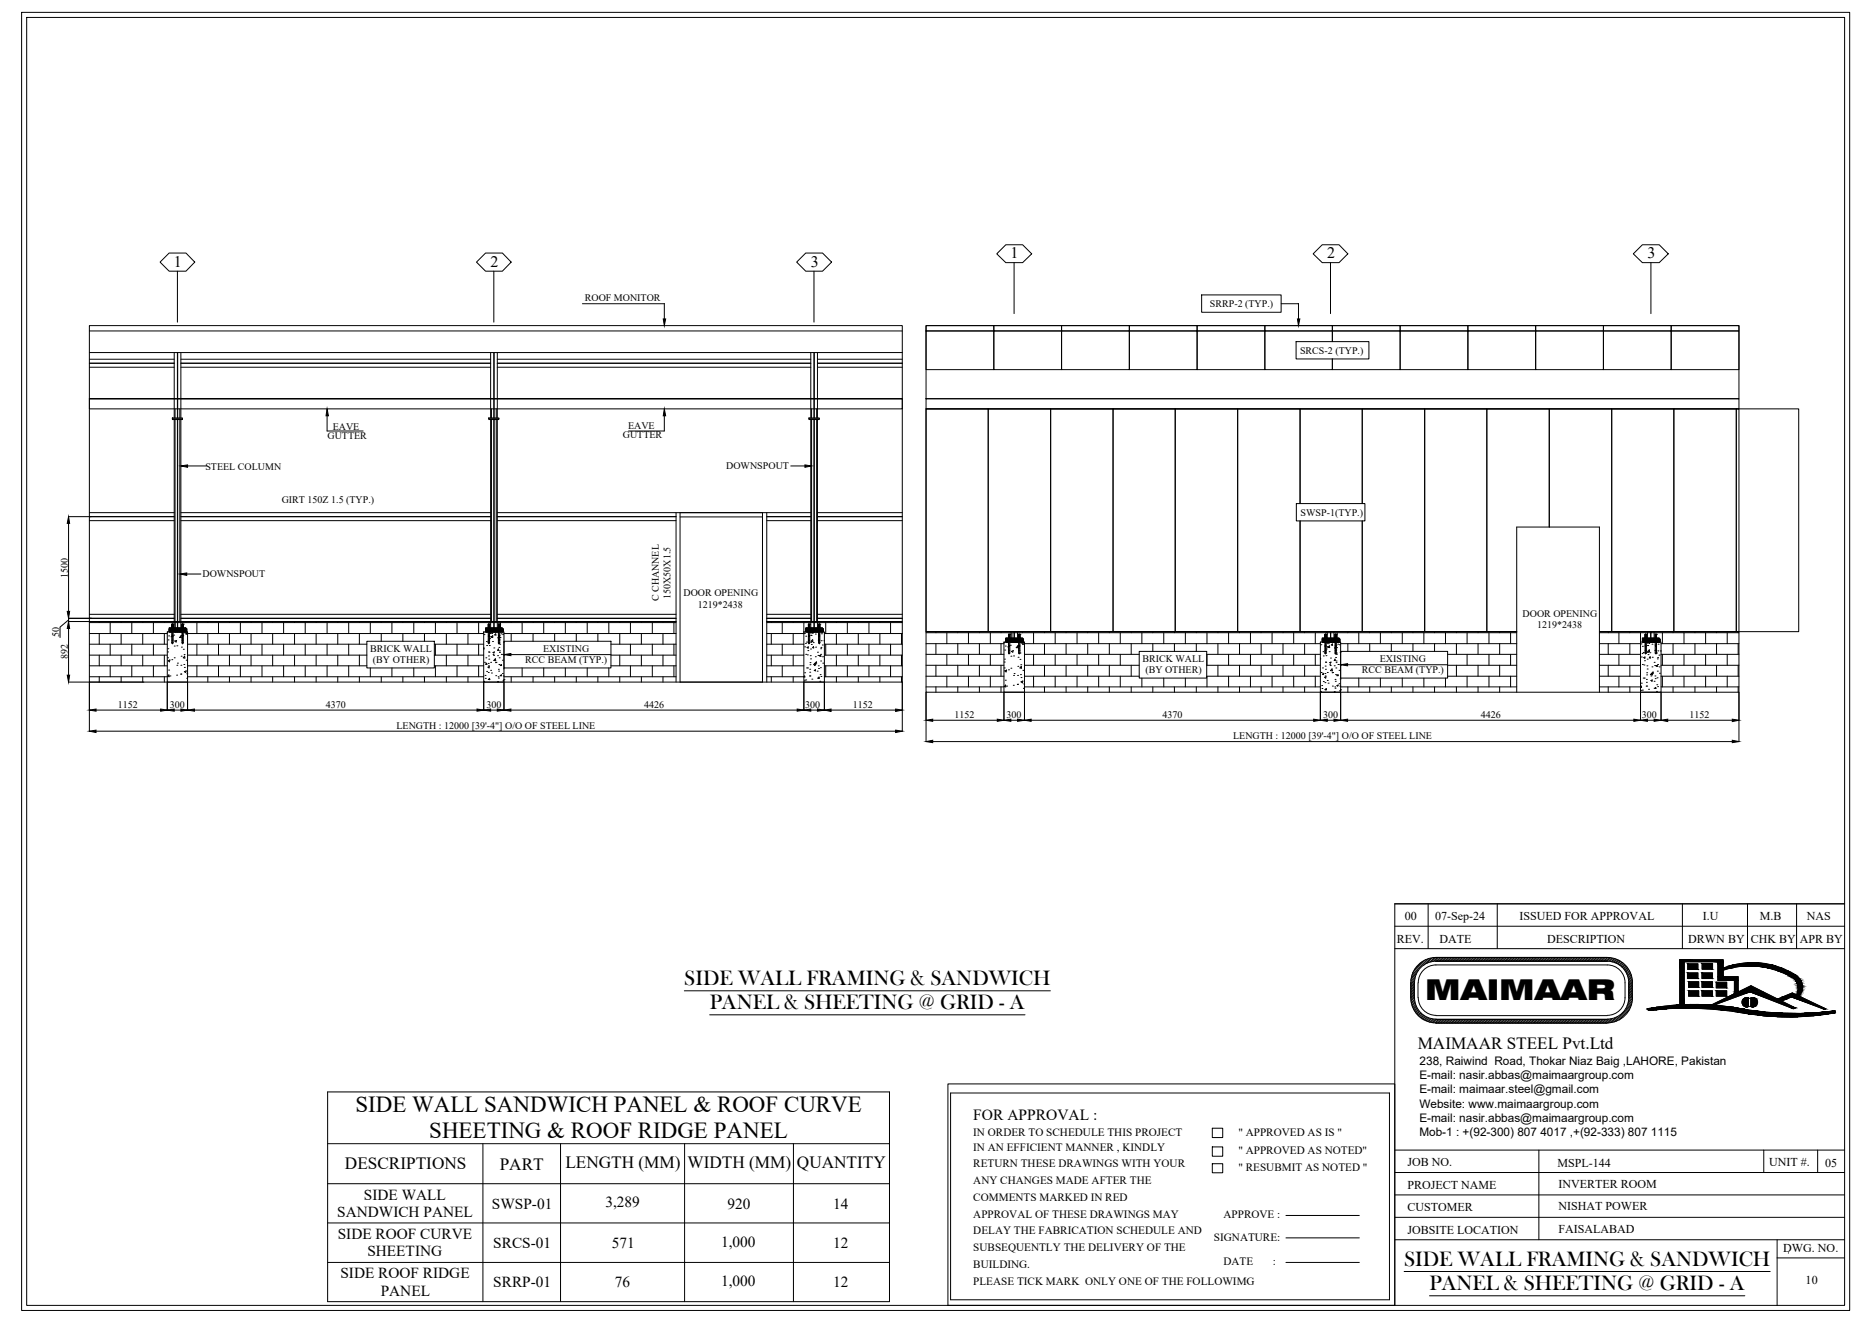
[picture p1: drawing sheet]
<svg xmlns="http://www.w3.org/2000/svg" width="297mm" height="210mm" viewBox="0 0 297 210" stroke-linecap="round" stroke-linejoin="round" font-family="sans-serif">
<defs><g id="words">
<text font-size="4.6" x="226.1" y="158.6">MAIMAAR</text>
<g font-size="3.6">
<text x="56.4" y="176.5">SIDE WALL SANDWICH PANEL &amp; ROOF CURVE</text>
<text x="68.1" y="180.6">SHEETING &amp; ROOF RIDGE PANEL</text>
</g>
<g font-size="3.4">
<text x="108.6" y="156.3">SIDE WALL FRAMING &amp; SANDWICH</text>
<text x="112.6" y="160.1">PANEL &amp; SHEETING @ GRID - A</text>
<text x="222.8" y="200.9">SIDE WALL FRAMING &amp; SANDWICH</text>
<text x="226.8" y="204.7">PANEL &amp; SHEETING @ GRID - A</text>
</g>
<g font-size="2.7">
<text x="225" y="166.4">MAIMAAR STEEL Pvt.Ltd</text>
<text x="54.7" y="185.5">DESCRIPTIONS</text>
<text x="79.3" y="185.6">PART</text>
<text x="89.7" y="185.3">LENGTH (MM)</text>
<text x="109.1" y="185.3">WIDTH (MM)</text>
<text x="126.4" y="185.3">QUANTITY</text>
</g>
<g font-size="2.5">
<text x="160.4" y="41">1</text>
<text x="210.6" y="41">2</text>
<text x="261.4" y="41">3</text>
<text x="27.6" y="42.3">1</text>
<text x="77.8" y="42.3">2</text>
<text x="128.7" y="42.3">3</text>
<text x="154.4" y="177.7">FOR APPROVAL :</text>
</g>
<g font-size="2.4">
<text x="57.7" y="190.3">SIDE WALL</text>
<text x="78.1" y="191.7">SWSP-01</text>
<text x="96.1" y="191.5">3,289</text>
<text x="115.4" y="191.7">920</text>
<text x="132.2" y="191.7">14</text>
<text x="53.5" y="193.1">SANDWICH PANEL</text>
<text x="53.6" y="196.6">SIDE ROOF CURVE</text>
<text x="78.3" y="198">SRCS-01</text>
<text x="97.1" y="198">571</text>
<text x="114.4" y="197.8">1,000</text>
<text x="132.2" y="198">12</text>
<text x="54" y="202.8">SIDE ROOF RIDGE</text>
<text x="58.3" y="199.3">SHEETING</text>
<text x="60.4" y="205.6">PANEL</text>
<text x="78.3" y="204.2">SRRP-01</text>
<text x="97.6" y="204.2">76</text>
<text x="114.4" y="204">1,000</text>
<text x="132.2" y="204.2">12</text>
</g>
<g font-size="1.9">
<text x="221.7" y="149.6">REV.</text>
<text x="222.9" y="146">00</text>
<text x="227.7" y="146">07-Sep-24</text>
<text x="228.4" y="149.6">DATE</text>
<text x="241.1" y="146">ISSUED FOR APPROVAL</text>
<text x="245.5" y="149.6">DESCRIPTION</text>
<text x="267.9" y="149.6">DRWN BY</text>
<text x="270.2" y="146">I.U</text>
<text x="277.8" y="149.6">CHK BY</text>
<text x="279.2" y="146">M.B</text>
<text x="285.6" y="149.6">APR BY</text>
<text x="286.7" y="146">NAS</text>
<text x="225.2" y="171.2">E-mail: nasir.abbas@maimaargroup.com</text>
<text x="225.2" y="173.5">E-mail: maimaar.steel@gmail.com</text>
<text x="225.3" y="168.9">238, Raiwind Road, Thokar Niaz Baig ,LAHORE, Pakistan</text>
<text x="225.2" y="175.7">Website: www.maimaargroup.com</text>
<text x="225.2" y="178">E-mail: nasir.abbas@maimaargroup.com</text>
<text x="223.3" y="185.1">JOB NO.</text>
<text x="225.2" y="180.2">Mob-1 : +(92-300) 807 4017 ,+(92-333) 807 1115</text>
<text x="247.1" y="185.2">MSPL-144</text>
<text x="280.7" y="185">UNIT #.</text>
<text x="289.6" y="185.1">05</text>
<text x="223.3" y="188.6">PROJECT NAME</text>
<text x="247.3" y="188.5">INVERTER ROOM</text>
<text x="223.3" y="192.2">CUSTOMER</text>
<text x="223.3" y="195.8">JOBSITE LOCATION</text>
<text x="247.3" y="195.6">FAISALABAD</text>
<text x="247.3" y="192">NISHAT POWER</text>
<text x="283" y="198.6">DWG. NO.</text>
<text x="286.5" y="203.8">10</text>
</g>
<g font-size="1.8">
<text x="154.4" y="180.2">IN ORDER TO SCHEDULE THIS PROJECT</text>
<text x="154.4" y="182.6">IN AN EFFICIENT MANNER , KINDLY</text>
<text x="154.4" y="185.2">RETURN THESE DRAWINGS WITH YOUR</text>
<text x="196.5" y="180.2">&quot; APPROVED AS IS &quot;</text>
<text x="196.5" y="183.1">&quot; APPROVED AS NOTED&quot;</text>
<text x="196.5" y="185.8">&quot; RESUBMIT AS NOTED &quot;</text>
<text x="154.4" y="187.9">ANY CHANGES MADE AFTER THE</text>
<text x="154.4" y="190.5">COMMENTS MARKED IN RED</text>
<text x="154.4" y="193.2">APPROVAL OF THESE DRAWINGS MAY</text>
<text x="154.4" y="195.8">DELAY THE FABRICATION SCHEDULE AND</text>
<text x="192.6" y="196.9">SIGNATURE:</text>
<text x="194.1" y="193.3">APPROVE :</text>
<text x="154.4" y="198.5">SUBSEQUENTLY THE DELIVERY OF THE</text>
<text x="154.4" y="201.1">BUILDING.</text>
<text x="154.4" y="203.8">PLEASE TICK MARK ONLY ONE OF THE FOLLOWIMG</text>
<text x="194.1" y="200.7">DATE</text>
<text x="202" y="200.7">:</text>
</g>
<g font-size="1.6">
<text x="92.8" y="47.8">ROOF MONITOR</text>
<text x="192" y="48.7">SRRP-2 (TYP.)</text>
<text x="206.3" y="56.2">SRCS-2 (TYP.)</text>
<text x="52" y="69.6">GUTTER</text>
<text x="52.8" y="68.2">EAVE</text>
<text x="98.8" y="69.5">GUTTER</text>
<text x="99.7" y="68.1">EAVE</text>
<text x="32.6" y="74.6">STEEL COLUMN</text>
<text x="115.2" y="74.5">DOWNSPOUT</text>
<text x="44.7" y="79.9">GIRT 150Z 1.5 (TYP.)</text>
<text x="206.4" y="81.8">SWSP-1(TYP.)</text>
<text x="10.8" y="91.7" transform="rotate(-90 10.8 91.7)">1500</text>
<text x="32.1" y="91.6">DOWNSPOUT</text>
<text x="104.6" y="95.4" transform="rotate(-90 104.6 95.4)">C CHANNEL</text>
<text x="106.4" y="95" transform="rotate(-90 106.4 95)">150X50X1.5</text>
<text x="108.5" y="94.6">DOOR OPENING</text>
<text x="9.4" y="101.1" transform="rotate(-90 9.4 101.1)">50</text>
<text x="110.7" y="96.4">1219*2438</text>
<text x="241.6" y="97.9">DOOR OPENING</text>
<text x="243.9" y="99.7">1219*2438</text>
<text x="10.8" y="104.6" transform="rotate(-90 10.8 104.6)">892</text>
<text x="58.7" y="103.4">BRICK WALL</text>
<text x="59.2" y="105.2">(BY OTHER)</text>
<text x="83.4" y="105.2">RCC BEAM (TYP.)</text>
<text x="86.2" y="103.4">EXISTING</text>
<text x="181.3" y="105">BRICK WALL</text>
<text x="181.7" y="106.8">(BY OTHER)</text>
<text x="216.1" y="106.8">RCC BEAM (TYP.)</text>
<text x="218.9" y="105">EXISTING</text>
<text x="18.7" y="112.3">1152</text>
<text x="27" y="112.3">300</text>
<text x="51.7" y="112.3">4370</text>
<text x="77.2" y="112.3">300</text>
<text x="102.2" y="112.3">4426</text>
<text x="127.8" y="112.3">300</text>
<text x="135.3" y="112.3">1152</text>
<text x="151.5" y="113.9">1152</text>
<text x="159.7" y="113.9">300</text>
<text x="184.4" y="113.9">4370</text>
<text x="209.9" y="113.9">300</text>
<text x="234.9" y="113.9">4426</text>
<text x="260.5" y="113.9">300</text>
<text x="268.1" y="113.9">1152</text>
<text x="62.9" y="115.6">LENGTH : 12000 [39'-4&quot;] O/O OF STEEL LINE</text>
<text x="195.7" y="117.2">LENGTH : 12000 [39'-4&quot;] O/O OF STEEL LINE</text>
</g>
</g></defs>
<!-- layer: 0 -->
<g fill="none" stroke="#000" stroke-width=".16">
<path d="M3.4 2h290.1v205.9h-290.1zM4.2 2.8h288.5v204.3h-288.5zM14.2 51.7h129v11.6h-129zM14.2 52.5h129M14.2 55.9h129M14.2 58.3h13.4M14.2 57.6h13.4M14.2 57h13.4M27.6 55.9v10.4M28.2 55.9v10.4M28.7 55.9v10.4M28.7 58.3h49.2"/>
<path d="M28.7 57.6h49.2M28.7 57h49.2M77.9 55.9v10.4M78.4 55.9v10.4M78.9 55.9v10.4M78.9 58.3h49.8M78.9 57.6h49.8M78.9 57h49.8M92.4 48.2h13M105.4 48.1v2.5M128.7 55.9v10.4M129.2 55.9v10.4"/>
<path d="M129.7 55.9v10.4M129.7 58.3h13.5M129.7 57.6h13.5M129.7 57h13.5M146.9 51.7h129v11.6h-129zM146.9 52.5h10.8v6.1h-10.8zM146.9 51.7h10.8v.8h-10.8zM157.7 52.5h10.7v6.1h-10.7zM157.7 51.7h10.7v.8h-10.7zM168.4 52.5h10.8v6.1h-10.8zM168.4 51.7h10.8v.8h-10.8zM179.2 52.5h10.7v6.1h-10.7z"/>
<path d="M179.2 51.7h10.7v.8h-10.7zM189.9 52.5h10.8v6.1h-10.8zM189.9 51.7h10.8v.8h-10.8zM190.7 46.8h12.6v2.7h-12.6zM200.7 52.5h10.7v1.7v-1.7h10.8v6.1h-10.8v-1.6v1.6h-10.7zM200.7 51.7h10.7v.8h-10.7zM203.3 48.2h2.7M205.7 54.2h11.5v2.8h-11.5zM206 48.1v2.5M211.4 51.7h10.8v.8h-10.8zM222.2 52.5h10.7v6.1h-10.7zM222.2 51.7h10.7v.8h-10.7z"/>
<path d="M232.9 52.5h10.8v6.1h-10.8zM232.9 51.7h10.8v.8h-10.8zM243.7 52.5h10.7v6.1h-10.7zM243.7 51.7h10.7v.8h-10.7zM254.4 52.5h10.8v6.1h-10.8zM254.4 51.7h10.8v.8h-10.8zM265.2 52.5h10.7v6.1h-10.7zM265.2 51.7h10.7v.8h-10.7zM27.3 66.3h1.7v.3h-1.7zM27.3 66.4h1.7M29.8 73.9h3M51.9 66v2.4h5.7"/>
<path d="M77.6 66.3h1.6v.3h-1.6zM77.6 66.4h1.6M105.4 66v2.4h-5.7M125.5 73.9h2.2M128.4 66.3h1.6v.3h-1.6zM128.4 66.4h1.6M146.9 64.9h129v35.3h-22.1h1.9v-35.3h-9.9v18.7v-18.7h-9.9v35.3h4.8h-93.8zM146.9 64.9h9.9v35.3h-9.9zM156.8 64.9h9.9v35.3h-9.9zM166.7 64.9h9.9v35.3h-9.9zM176.6 64.9h9.9v35.3h-9.9zM186.5 64.9h9.9v35.3h-9.9z"/>
<path d="M196.4 64.9h9.9v15v-15h9.9v15v-15h9.9v35.3h-9.9v-17.6v17.6h-9.9v-17.6v17.6h-9.9zM205.7 79.9h10.9v2.7h-10.9zM226.1 64.9h9.8v35.3h-9.8zM255.7 64.9h9.9v35.3h-9.9zM265.6 64.9h9.9v35.3h-9.9zM275.5 64.9h9.9v35.3h-9.9zM14.2 98.1h13.4M14.2 97.5h13.4M14.2 82.6h13.4M14.2 82h13.4M14.2 81.3h13.4M14.2 98.8h93.1"/>
<path d="M15.7 98.6v.2M17.5 98.8v1.7M19.2 98.6v.2M20.9 98.8v1.7M22.6 98.6v.2M24.3 98.8v1.7M26.1 98.6v.2M27.8 98.8v1.5M28.7 98.1h49.2M28.7 97.5h49.2M28.7 82.6h49.2M28.7 82h49.2"/>
<path d="M28.7 81.3h49.2M29.5 98.6v.2M29.6 91.1h2.3M31.2 98.8v1.7M33 98.6v.2M34.7 98.8v1.7M36.4 98.6v.2M38.1 98.8v1.7M39.8 98.6v.2M41.6 98.8v1.7M43.3 98.6v.2M45 98.8v1.7"/>
<path d="M46.7 98.6v.2M48.4 98.8v1.7M50.2 98.6v.2M51.9 98.8v1.7M53.6 98.6v.2M55.3 98.8v1.7M57 98.6v.2M58.8 98.8v1.7M60.5 98.6v.2M62.2 98.8v1.7M63.9 98.6v.2M65.7 98.8v1.7"/>
<path d="M67.4 98.6v.2M69.1 98.8v1.7M70.8 98.6v.2M72.5 98.8v1.7M74.3 98.6v.2M75.9 98.8v1.7M77.7 98.6v.2M78.9 98.1h28.4M78.9 97.5h28.4M78.9 82.6h28.4M78.9 82h28.4M78.9 81.3h49.8"/>
<path d="M79.4 98.8v1.5M81.1 98.6v.2M82.8 98.8v1.7M84.6 98.6v.2M86.3 98.8v1.7M88 98.6v.2M89.7 98.8v1.7M91.4 98.6v.2M93.2 98.8v1.7M94.9 98.6v.2M96.6 98.8v1.7M98.3 98.6v.2"/>
<path d="M100 98.8v1.7M101.8 98.6v.2M103.5 98.8v1.7M105.2 98.6v.2M106.9 98.8v1.7M107.3 98.6h-93.1v-35.3h129v35.3h-21.5M107.3 81.3v26.9M107.9 82h13.1M107.9 81.3v26.9h13.1v-26.9M121.7 98.1h7M121.7 97.5h7M121.7 82.6h7"/>
<path d="M121.7 82h7M121.7 98.8h21.5M121.7 81.3v26.9M122.4 98.6v.2M124.1 98.8v1.7M125.9 98.6v.2M127.6 98.8v1.5M129.3 98.6v.2M129.7 98.1h13.5M129.7 97.5h13.5M129.7 82.6h13.5M129.7 82h13.5"/>
<path d="M129.7 81.3h13.5M131 98.8v1.7M132.7 98.6v.2M134.5 98.8v1.7M136.2 98.6v.2M137.9 98.8v1.7M139.6 98.6v.2M141.3 98.8v1.7M143 98.6v.2M14.2 100.5h12.3M14.2 102.2h12.3M14.2 103.9h12.3"/>
<path d="M14.2 105.6h12.3M14.2 107.4h12.3M15.7 100.5v1.7M15.7 103.9v1.7M15.7 107.4v.8M17.5 102.2v1.7M17.5 105.6v1.8M19.2 100.5v1.7M19.2 103.9v1.7M19.2 107.4v.8M20.9 102.2v1.7M20.9 105.6v1.8"/>
<path d="M22.6 100.5v1.7M22.6 103.9v1.7M22.6 107.4v.8M24.3 102.2v1.7M24.3 105.6v1.8M26.1 100.5v1.7M26.1 103.9v1.7M26.1 107.4v.8M29.8 100.5h47M29.8 102.2h28.4M29.8 103.9h28.4M29.8 105.6h28.4"/>
<path d="M29.8 107.4h47M31.2 102.2v1.7M31.2 105.6v1.8M33 100.5v1.7M33 103.9v1.7M33 107.4v.8M34.7 102.2v1.7M34.7 105.6v1.8M36.4 100.5v1.7M36.4 103.9v1.7M36.4 107.4v.8M38.1 102.2v1.7"/>
<path d="M38.1 105.6v1.8M39.8 100.5v1.7M39.8 103.9v1.7M39.8 107.4v.8M41.6 102.2v1.7M41.6 105.6v1.8M43.3 100.5v1.7M43.3 103.9v1.7M43.3 107.4v.8M45 102.2v1.7M45 105.6v1.8M46.7 100.5v1.7"/>
<path d="M46.7 103.9v1.7M46.7 107.4v.8M48.4 102.2v1.7M48.4 105.6v1.8M50.2 100.5v1.7M50.2 103.9v1.7M50.2 107.4v.8M51.9 102.2v1.7M51.9 105.6v1.8M53.6 100.5v1.7M53.6 103.9v1.7M53.6 107.4v.8"/>
<path d="M55.3 102.2v1.7M55.3 105.6v1.8M57 100.5v1.7M57 103.9v1.7M57 107.4v.8M58.8 106v1.4M60.5 100.5v1.2M60.5 107.4v.8M62.2 106v1.4M63.9 100.5v1.2M63.9 107.4v.8M65.7 106v1.4"/>
<path d="M67.4 100.5v1.2M67.4 107.4v.8M68.9 102.2h7.9M68.9 103.9h7.9M68.9 105.6h7.9M69.1 102.2v1.7M69.1 105.6v1.8M70.8 100.5v1.7M70.8 103.9v1.7M70.8 107.4v.8M72.5 102.2v1.7M72.5 105.6v1.8"/>
<path d="M74.3 100.5v1.7M74.3 103.9v1.7M74.3 107.4v.8M75.9 102.2v1.7M75.9 105.6v1.8M80 100.5h27.3M80 107.4h27.3M81.1 103.9h15.8M81.1 100.5v1.2M81.1 107.4v.8M82.8 106v1.4M84.6 100.5v1.2"/>
<path d="M84.6 107.4v.8M86.3 106v1.4M88 100.5v1.2M88 107.4v.8M89.7 106v1.4M91.4 100.5v1.2M91.4 107.4v.8M93.2 106v1.4M94.9 100.5v1.2M94.9 107.4v.8M96.6 106v1.4M96.9 102.2h10.4"/>
<path d="M96.9 103.9h10.4M96.9 105.6h10.4M98.3 100.5v1.7M98.3 103.9v1.7M98.3 107.4v.8M100 102.2v1.7M100 105.6v1.8M101.8 100.5v1.7M101.8 103.9v1.7M101.8 107.4v.8M103.5 102.2v1.7M103.5 105.6v1.8"/>
<path d="M105.2 100.5v1.7M105.2 103.9v1.7M105.2 107.4v.8M106.9 102.2v1.7M106.9 105.6v1.8M121.7 100.5h5.9M121.7 102.2h5.9M121.7 103.9h5.9M121.7 105.6h5.9M121.7 107.4h5.9M122.4 100.5v1.7M122.4 103.9v1.7"/>
<path d="M122.4 107.4v.8M124.1 102.2v1.7M124.1 105.6v1.8M125.9 100.5v1.7M125.9 103.9v1.7M125.9 107.4v.8M130.8 100.5h12.4M130.8 102.2h12.4M130.8 103.9h12.4M130.8 105.6h12.4M130.8 107.4h12.4M131 102.2v1.7"/>
<path d="M131 105.6v1.8M132.7 100.5v1.7M132.7 103.9v1.7M132.7 107.4v.8M134.5 102.2v1.7M134.5 105.6v1.8M136.2 100.5v1.7M136.2 103.9v1.7M136.2 107.4v.8M137.9 102.2v1.7M137.9 105.6v1.8M139.6 100.5v1.7"/>
<path d="M139.6 103.9v1.7M139.6 107.4v.8M141.3 102.2v1.7M141.3 105.6v1.8M143 100.5v1.7M143 103.9v1.7M143 107.4v.8M146.9 100.4h93.8M146.9 102.1h12.4M146.9 103.8h12.4M146.9 105.6h12.4M146.9 107.3h12.4"/>
<path d="M146.9 109h12.4M148.5 100.2v.2M148.5 102.1v1.7M148.5 105.6v1.7M148.5 109v.8M150.2 100.4v1.7M150.2 103.8v1.8M150.2 107.3v1.7M152 100.2v.2M152 102.1v1.7M152 105.6v1.7M152 109v.8"/>
<path d="M153.7 100.4v1.7M153.7 103.8v1.8M153.7 107.3v1.7M155.4 100.2v.2M155.4 102.1v1.7M155.4 105.6v1.7M155.4 109v.8M157.1 100.4v1.7M157.1 103.8v1.8M157.1 107.3v1.7M158.8 100.2v.2M158.8 102.1v1.7"/>
<path d="M158.8 105.6v1.7M158.8 109v.8M160.6 100.4v1.5M162.3 100.2v.2M162.6 102.1h46.9M162.6 103.8h18.2M162.6 105.6h18.2M162.6 107.3h18.2M162.6 109h46.9M164 100.4v1.7M164 103.8v1.8M164 107.3v1.7"/>
<path d="M165.7 100.2v.2M165.7 102.1v1.7M165.7 105.6v1.7M165.7 109v.8M167.4 100.4v1.7M167.4 103.8v1.8M167.4 107.3v1.7M169.2 100.2v.2M169.2 102.1v1.7M169.2 105.6v1.7M169.2 109v.8M170.9 100.4v1.7"/>
<path d="M170.9 103.8v1.8M170.9 107.3v1.7M172.6 100.2v.2M172.6 102.1v1.7M172.6 105.6v1.7M172.6 109v.8M174.3 100.4v1.7M174.3 103.8v1.8M174.3 107.3v1.7M176 100.2v.2M176 102.1v1.7M176 105.6v1.7"/>
<path d="M176 109v.8M177.8 100.4v1.7M177.8 103.8v1.8M177.8 107.3v1.7M179.5 100.2v.2M179.5 102.1v1.7M179.5 105.6v1.7M179.5 109v.8M181.2 100.4v1.7M181.2 107.6v1.4M182.9 100.2v.2M182.9 102.1v1.2"/>
<path d="M182.9 109v.8M184.7 100.4v1.7M184.7 107.6v1.4M186.4 100.2v.2M186.4 102.1v1.2M186.4 109v.8M188.1 100.4v1.7M188.1 107.6v1.4M189.8 100.2v.2M189.8 102.1v1.2M189.8 109v.8M191.5 103.8h18"/>
<path d="M191.5 105.6h18M191.5 107.3h18M191.5 100.4v1.7M191.5 103.8v1.8M191.5 107.3v1.7M193.3 100.2v.2M193.3 102.1v1.7M193.3 105.6v1.7M193.3 109v.8M194.9 100.4v1.7M194.9 103.8v1.8M194.9 107.3v1.7"/>
<path d="M196.7 100.2v.2M196.7 102.1v1.7M196.7 105.6v1.7M196.7 109v.8M198.4 100.4v1.7M198.4 103.8v1.8M198.4 107.3v1.7M200.1 100.2v.2M200.1 102.1v1.7M200.1 105.6v1.7M200.1 109v.8M201.8 100.4v1.7"/>
<path d="M201.8 103.8v1.8M201.8 107.3v1.7M203.6 100.2v.2M203.6 102.1v1.7M203.6 105.6v1.7M203.6 109v.8M205.3 100.4v1.7M205.3 103.8v1.8M205.3 107.3v1.7M207 100.2v.2M207 102.1v1.7M207 105.6v1.7"/>
<path d="M207 109v.8M208.7 100.4v1.7M208.7 103.8v1.8M208.7 107.3v1.7M210.4 100.2v.2M212.2 100.4v1.5M212.7 102.1h28M212.7 109h28M213.8 105.5h15.9M213.9 100.2v.2M213.9 102.1v1.2M213.9 109v.8"/>
<path d="M215.6 100.4v1.7M215.6 107.6v1.4M217.3 100.2v.2M217.3 102.1v1.2M217.3 109v.8M219 100.4v1.7M219 107.6v1.4M220.8 100.2v.2M220.8 102.1v1.2M220.8 109v.8M222.5 100.4v1.7M222.5 107.6v1.4"/>
<path d="M224.2 100.2v.2M224.2 102.1v1.2M224.2 109v.8M225.9 100.4v1.7M225.9 107.6v1.4M227.6 100.2v.2M227.6 102.1v1.2M227.6 109v.8M229.4 100.4v1.7M229.4 107.6v1.4M229.7 103.8h11M229.7 105.6h11"/>
<path d="M229.7 107.3h11M231.1 100.2v.2M231.1 102.1v1.7M231.1 105.6v1.7M231.1 109v.8M232.8 100.4v1.7M232.8 103.8v1.8M232.8 107.3v1.7M234.5 100.2v.2M234.5 102.1v1.7M234.5 105.6v1.7M234.5 109v.8"/>
<path d="M236.3 100.4v1.7M236.3 103.8v1.8M236.3 107.3v1.7M238 100.2v.2M238 102.1v1.7M238 105.6v1.7M238 109v.8M239.7 100.4v1.7M239.7 103.8v1.8M239.7 107.3v1.7M240.7 109.8v-26.2h13.1v26.2M253.8 100.4h22.1"/>
<path d="M253.8 102.1h6.5M253.8 103.8h6.5M253.8 105.6h6.5M253.8 107.3h6.5M253.8 109h6.5M255.2 100.2v.2M255.2 102.1v1.7M255.2 105.6v1.7M255.2 109v.8M256.9 100.4v1.7M256.9 103.8v1.8M256.9 107.3v1.7"/>
<path d="M258.6 100.2v.2M258.6 102.1v1.7M258.6 105.6v1.7M258.6 109v.8M260.3 100.4v1.5M262 100.2v.2M263.6 102.1h12.3M263.6 103.8h12.3M263.6 105.6h12.3M263.6 107.3h12.3M263.6 109h12.3M263.8 100.4v1.7"/>
<path d="M263.8 103.8v1.8M263.8 107.3v1.7M265.5 100.2v.2M265.5 102.1v1.7M265.5 105.6v1.7M265.5 109v.8M267.2 100.4v1.7M267.2 103.8v1.8M267.2 107.3v1.7M268.9 100.2v.2M268.9 102.1v1.7M268.9 105.6v1.7"/>
<path d="M268.9 109v.8M270.6 100.4v1.7M270.6 103.8v1.8M270.6 107.3v1.7M272.4 100.2v.2M272.4 102.1v1.7M272.4 105.6v1.7M272.4 109v.8M274.1 100.4v1.7M274.1 103.8v1.8M274.1 107.3v1.7M275.8 100.2v.2"/>
<path d="M275.8 102.1v1.7M275.8 105.6v1.7M275.8 109v.8M221.3 150.5h71.4M221.3 147h71.4M226.6 143.4v7.1M237.6 143.4v7.1M267 143.4v7.1M267.3 152.6v6.8M267.8 154.4h1.6v.9h-1.6zM267.8 152.9h1.6v.9h-1.6zM267.9 155.8h1.6v.8h-1.6z"/>
<path d="M267.9 157.2h1.6v.8h-1.6zM270 154.4h1.7v.9h-1.7zM270 155.8h1.7v.8h-1.7zM270 157.2h1.7v.8h-1.7zM270.1 152.9h1.6v.9h-1.6zM271.6 159.4l6.2-3 7.1 3.5-.4 .1M272 159.4l5.7-2 6.8 2.6M272.3 157.2h1.7v.8h-1.7zM272.3 155.8h1.7v.9h-1.7zM272.6 152.8v2.7h2.6v2.2M273.4 153.9a13.3 13.3 0 0 1 11.3 1.3 2.31 2.31 0 0 1 .4 2.6M273.5 153.6a12.8 12.8 0 0 1 11.5 1.1"/>
<path d="M275.2 157.7l.6-.3v-2.4h-2.4v-2.7h-6.9v7.1M277.3 143.4v7.1M277.4 158.3v1.4M277.4 158.3a.74 .74 0 0 0-1 .7 .74 .74 0 0 0 1 .7M277.8 158.3v1.4M277.9 158.3a.74 .74 0 0 1 1 .7 .74 .74 0 0 1-1 .7M282.1 158.5l2.3-1 5.3 2.6h-.4l-5-1.9-1.6 .6M285 154.8a2.14 2.14 0 0 1 .5 3.2M285.1 143.4v7.1M292.7 143.4h-71.4v63.7M52 173.2h89.1v33.3h-89.1zM150.4 172h70.9v35.1h-70.9z"/>
<path d="M150.8 173.4v32.8M192.4 179h1.6v1.5h-1.6zM220.5 173.4v32.8M261.4 160a41.3 41.3 0 0 1 16 .2 50.2 50.2 0 0 0 13.8 .2v.3M261.4 160l.4 .2h.2M262 160.3a51.3 51.3 0 0 1 15.4 .5 41.2 41.2 0 0 0 13.8-.1M284.5 160h.1M52 181.5h89.1M52 187.8h89.1M52 194h89.1M76.6 181.5v25M88.9 181.5v25"/>
<path d="M108.6 181.5v25M125.9 181.5v25M192.4 182h1.6v1.4h-1.6zM192.4 184.6h1.6v1.5h-1.6zM204 192.8h11.7M204 196.4h11.7M221.3 196.7h71.4M221.3 189.6h71.4M221.3 186h71.4M221.3 182.5h71.4M221.3 193.1h71.4M244.2 182.5v14.2"/>
<path d="M279.9 182.5v3.5M282 196.7v10.4M282 199.6h10.7M283.8 198.8h.1M288.4 182.5v3.5M52 200.3h89.1M204 200.3h11.7"/>
</g>
<!-- layer: Bolt -->
<path d="M150.8 173.4h69.7M150.8 206.2h69.7" fill="none" stroke="#000" stroke-width=".16"/>
<!-- layer: HATCH -->
<g fill="none" stroke="#000" stroke-width=".16">
<path d="M26.8 99.9h.1M26.9 100h.1M26.9 99.8h.1M26.9 99.9h.1M27 99.9h.1M27 99.8h.1M27 100h.1M27.1 99.9h.1M27.1 99.8h.1M27.1 100h.1M27.2 99.8h.1M27.2 100h.1"/>
<path d="M27.5 99.9h.1M27.6 100h.1M27.6 99.8h.1M27.6 99.9h.1M27.7 99.8h.1M27.7 100h.1M27.7 99.9h.1M27.8 99.8h.1M27.8 100h.1M27.8 99.9h.1M27.9 99.8h.1M27.9 100h.1"/>
<path d="M27.9 99.9h.1M28 100h.1M28 99.8h.1M28 99.9h.1M28.1 99.8h.1M28.1 100h.1M28.1 99.9h.1M28.2 99.8h.1M28.2 100h.1M28.2 99.9h.1M28.3 99.8h.1M28.3 100h.1"/>
<path d="M28.3 99.9h.1M28.4 99.8h.1M28.4 100h.1M28.4 99.9h.1M28.5 99.9h.1M28.5 99.8h.1M28.5 100h.1M28.6 99.9h.1M28.6 99.8h.1M28.6 100h.1M28.7 100h.1M28.7 99.8h.1"/>
<path d="M28.7 99.9h.1M28.8 99.9h.1M29.1 99.8h.1M29.1 100h.1M29.2 99.9h.1M29.2 99.8h.1M29.2 100h.1M29.3 99.9h.1M29.3 99.8h.1M29.3 100h.1M29.4 99.9h.1M29.4 99.8h.1"/>
<path d="M29.4 100h.1M29.5 99.9h.1M29.5 99.8h.1M29.5 100h.1M77 99.9h.1M77.1 100h.1M77.1 99.8h.1M77.1 99.9h.1M77.2 99.9h.1M77.2 99.8h.1M77.2 100h.1M77.3 99.9h.1"/>
<path d="M77.3 99.8h.1M77.3 100h.1M77.4 99.8h.1M77.4 100h.1M77.7 99.9h.1M77.8 100h.1M77.8 99.8h.1M77.8 99.9h.1M77.9 99.9h.1M77.9 99.8h.1M77.9 100h.1M78 99.8h.1"/>
<path d="M78 100h.1M78 99.9h.1M78.1 99.8h.1M78.1 100h.1M78.1 99.9h.1M78.2 100h.1M78.2 99.8h.1M78.2 99.9h.1M78.3 99.8h.1M78.3 100h.1M78.3 99.9h.1M78.4 99.8h.1"/>
<path d="M78.4 100h.1M78.4 99.9h.1M78.5 99.9h.1M78.6 99.8h.1M78.6 100h.1M78.6 99.9h.1M78.7 99.8h.1M78.7 100h.1M78.7 99.9h.1M78.8 99.9h.1M78.8 100h.1M78.8 99.8h.1"/>
<path d="M78.9 100h.1M78.9 99.8h.1M78.9 99.9h.1M79 99.8h.1M79 100h.1M79 99.9h.1M79.3 99.8h.1M79.3 100h.1M79.4 99.9h.1M79.4 99.8h.1M79.4 100h.1M79.5 99.9h.1"/>
<path d="M79.5 100h.1M79.5 99.8h.1M79.6 99.9h.1M79.6 99.8h.1M79.6 100h.1M79.7 99.9h.1M79.7 99.8h.1M79.7 100h.1M107.3 98.6h-93.1v9.6h129v-9.6h-21.5M127.8 99.9h.1M127.9 100h.1M127.9 99.8h.1"/>
<path d="M128 99.9h.1M128 99.8h.1M128 100h.1M128.1 99.9h.1M128.1 99.8h.1M128.1 100h.1M128.2 100h.1M128.2 99.8h.1M128.5 99.9h.1M128.6 100h.1M128.6 99.8h.1M128.7 99.9h.1"/>
<path d="M128.7 99.8h.1M128.7 100h.1M128.8 99.8h.1M128.8 100h.1M128.8 99.9h.1M128.9 100h.1M128.9 99.8h.1M128.9 99.9h.1M129 99.8h.1M129 100h.1M129 99.9h.1M129.1 99.8h.1"/>
<path d="M129.1 100h.1M129.1 99.9h.1M129.2 99.8h.1M129.2 100h.1M129.2 99.9h.1M129.3 100h.1M129.3 99.8h.1M129.3 99.9h.1M129.4 99.8h.1M129.4 100h.1M129.4 99.9h.1M129.5 99.8h.1"/>
<path d="M129.5 100h.1M129.5 99.9h.1M129.6 99.9h.1M129.7 99.8h.1M129.7 100h.1M129.7 99.9h.1M129.8 99.8h.1M129.8 100h.1M129.8 99.9h.1M130.1 99.8h.1M130.1 100h.1M130.2 99.9h.1"/>
<path d="M130.2 100h.1M130.2 99.8h.1M130.3 99.9h.1M130.3 99.8h.1M130.3 100h.1M130.4 99.9h.1M130.4 99.8h.1M130.4 100h.1M130.5 99.9h.1M130.5 99.8h.1M130.5 100h.1M26.5 100.3h3.3v7.9h-3.3z"/>
<path d="M26.6 104.4h.1M26.6 103.4h.1M26.6 102.9h.1M26.7 101.5h.1M26.7 104.8l.3-.1-.1 .3zM26.8 100.9h.1M26.8 106.3h.1M26.8 107.1v.3l-.2-.1zM26.8 100h.1M26.8 100.2h.1M26.9 100.1h.1M26.9 100.2h.1"/>
<path d="M27 107.2h.1M27 100.2h.1M27 100.1h.1M27.1 100.2h.1M27.1 100.1h.1M27.1 101h.1M27.2 100.1h.1M27.3 104.7h.1M27.5 100h.1M27.5 100.2h.1M27.6 100.8h.1M27.6 100.1h.1"/>
<path d="M27.6 100.2h.1M27.6 102.5h.1M27.6 104.4h.1M27.7 100.1h.1M27.7 100.2h.1M27.7 101.7l.3-.1-.1 .3zM27.8 100.1h.1M27.8 100.2h.1M27.9 100.1h.1M27.9 100.2h.1M28 100.1h.1M28 107.1h.1"/>
<path d="M28 100.2h.1M28.1 105.6h.1M28.1 102.5h.1M28.1 100.1h.1M28.1 100.2h.1M28.2 105.2h.1M28.2 100.1h.1M28.2 100.2h.1M28.3 100.1h.1M28.3 100.2h.1M28.4 100.1h.1M28.4 100.2h.1"/>
<path d="M28.5 100.2h.1M28.5 100.1h.1M28.6 100.2h.1M28.6 100.1h.1M28.7 106.9h.1M28.7 100.1h.1M28.7 105.6h.1M28.7 100.2h.1M28.7 100.9v.2h-.2zM28.7 104.1h.1M28.7 100.8h.1M28.8 102.7h.1"/>
<path d="M28.8 100h.1M28.8 100.2h.1M28.9 101.2h.1M29 100.3h.1M29.1 103h.1M29.1 100.1h.1M29.2 105.4h.1M29.2 100.2h.1M29.2 103.9h.1M29.2 100.1h.1M29.3 105.9h.1M29.3 100.2h.1"/>
<path d="M29.3 106.6l.2-.2v.3zM29.3 100.4h.1M29.3 104.1v.3h-.2zM29.3 100.1h.1M29.4 100.2h.1M29.4 100.1h.1M29.5 100.2h.1M29.5 100.1h.1M29.5 104.7h.1M29.6 106.9h.1M29.8 100.3l-.3 .3h.3M29.8 107.5l-.1 .1h.1"/>
<path d="M58.2 101.7h10.7v4.3h-10.7zM76.8 100.3h3.2v7.9h-3.2zM76.8 102.8v.2M76.8 108.1h.1l-.1 .1M76.8 100.7h.1M76.9 105.1h.1M77 107.2h.1M77 107.6h.1M77 100h.1M77 100.2h.1M77 105.4l.2-.2 .1 .2zM77.1 100.3h.1"/>
<path d="M77.1 104.4h.1M77.1 100.1h.1M77.1 100.2h.1M77.2 101.8h.1M77.2 100.2h.1M77.2 102.4h.1M77.2 106.5h.1M77.2 100.1h.1M77.3 100.2h.1M77.3 100.1h.1M77.4 100.1h.1M77.4 105.8h.2v.2z"/>
<path d="M77.5 106.7h.1M77.5 107.8h.1M77.5 105.3h.1M77.5 105.6h.1M77.5 104.1h.1M77.5 103.4h.1M77.5 107.8l.2-.2v.2zM77.6 104.6h.1M77.6 103.5h.1M77.6 102.4h.1M77.7 101.3h.1M77.7 100.3h.1"/>
<path d="M77.7 100h.1M77.7 100.2h.1M77.8 100.5h.1M77.8 100.1h.1M77.8 100.2h.1M77.9 106.4h.1M77.9 101h.1M77.9 105.1h.1M77.9 100.2h.1M77.9 100.1h.1M78 106.8h.1M78 100.1h.1"/>
<path d="M78 100.5h.1M78 100.2h.1M78.1 100.1h.1M78.1 100.2h.1M78.1 101.8h.1M78.2 100.9v.2h-.3zM78.2 100.1h.1M78.2 103.9h.1M78.2 100.2h.1M78.2 103.5l.2-.1v.2zM78.3 100.1h.1M78.3 104h.1"/>
<path d="M78.3 100.2h.1M78.4 102.8h.1M78.4 100.1h.1M78.4 100.2h.1M78.5 100.2h.1M78.5 100h.1M78.5 100.7l.2-.1v.2zM78.6 100.1h.1M78.6 105.1h.1M78.6 100.2h.1M78.6 104.5l-.2 .3h.3l-.1-.3M78.7 107.2h.1"/>
<path d="M78.7 100.1h.1M78.7 105.1h.1M78.7 100.2h.1M78.8 100.2h.1M78.8 100.1h.1M78.9 100.1h.1M78.9 100.2h.1M79 104h.1M79 108.1h.1M79 100.1h.1M79 108.2h.1M79 100.2h.1"/>
<path d="M79 101.2l.2-.1v.2zM79 107.4h.1M79.1 107.6h.1M79.1 102.1h.1M79.1 106.2h.1M79.1 103v.2h-.1zM79.1 106.5h.1M79.2 105.4h.1M79.2 102.7h.1M79.2 104.4h.1M79.2 101.5h.1M79.2 103.3h.1"/>
<path d="M79.2 103.5h.1M79.3 102.2h.1M79.3 101.1h.1M79.3 100.1h.1M79.4 100.2h.1M79.4 105.6l.1-.2 .1 .2zM79.4 107.2l.2-.1-.1 .1zM79.4 100.1h.1M79.5 100.2h.1M79.5 100.6h.1M79.5 100.1h.1M79.5 103.8h.1"/>
<path d="M79.6 100.2h.1M79.6 100.1h.1M79.7 100.2h.1M79.7 106.9h.1M79.7 104.7h.1M79.7 100.1h.1M79.8 100.7h.1M79.8 107.2h.1M79.9 106.1h.1M79.9 101.9h.1M79.9 103.9h.1M80 107.8h.1"/>
<path d="M80 101.7h16.9v4.3h-16.9zM80 107.8l-.2 .2h.2M127.6 100.3h3.2v7.9h-3.2zM127.6 107.4l.1-.2v.2h-.1M127.6 107.9h.1M127.6 100.5h.1M127.7 106.7h.1M127.7 102.6h.1M127.8 102.1h.1M127.8 100.9h.1M127.8 103.8h.1M127.8 107.9h.1"/>
<path d="M127.8 100.2h.1M127.8 100h.1M127.9 100.1h.1M128 101.9h.1M128 106h.1M128 100.2h.1M128 100.1h.1M128.1 100.2h.1M128.1 102.7l.2-.1-.1 .2zM128.1 103.9h.1M128.1 100.1h.1M128.1 106h.1"/>
<path d="M128.2 103.2h.1M128.2 100.1h.1M128.4 107.2h.1M128.5 106.2h.1M128.5 106.7h.1M128.5 105.1h.1M128.5 105.5h.1M128.5 107.2h.1M128.5 100.2h.1M128.5 100h.1M128.6 104h.1M128.6 100.1h.1"/>
<path d="M128.6 100.3h-.1h.2M128.6 103h.1M128.6 100.4h.1M128.6 104.5h.1M128.7 101.9h.1M128.7 100.8h.1M128.7 100.2h.1M128.7 100.1h.1M128.7 102.2h.1M128.8 100.1h.1M128.8 107.8h.1M128.8 100.2h.1"/>
<path d="M128.9 100.1h.1M128.9 100.4l.2-.1-.1 .2zM128.9 100.2h.1M128.9 101.5l.1 .3-.3-.1zM129 100.1h.1M129 102h.1M129 100.2h.1M129.1 100.1h.1M129.1 102.6v.2h-.2zM129.1 105.4l.3-.2v.3zM129.1 100.2h.1M129.2 100.1h.1"/>
<path d="M129.2 105.6h.1M129.2 100.2h.1M129.2 106.4l.2-.1v.1zM129.3 100.1h.1M129.3 105.4h.1M129.3 100.2h.1M129.4 104.2h.1M129.4 100.6h.1M129.4 100.1h.1M129.4 102.7h.1M129.4 100.2h.1M129.5 100.1h.1"/>
<path d="M129.5 100.2h.1M129.5 105l.1 .2h-.2zM129.6 100.2h.1M129.6 100h.1M129.7 106.5h.1M129.7 100.1h.1M129.7 103.5h.1M129.7 107.6h.1M129.7 100.2h.1M129.8 100.1h.1M129.8 104h.1M129.8 100.2h.1"/>
<path d="M129.8 101.6h.1M129.8 105.6h.1M129.9 100.7h.1M129.9 106.1h.1M130 107.4v.2h-.2zM130 104l.2-.1-.1 .2zM130.1 108.1h.1M130.1 107h.1M130.1 100.1h.1M130.2 105.9h.1M130.2 104.1h.1M130.2 100.2h.1"/>
<path d="M130.2 103.8h.1M130.2 104.9h.1M130.2 102.9h.1M130.2 100.1h.1M130.3 102.7h.1M130.3 107.3h.1M130.3 100.2h.1M130.3 101.7h.1M130.3 100.6h.1M130.3 100.1h.1M130.4 100.2h.1M130.4 100.1h.1"/>
<path d="M130.5 102.3h.1M130.5 100.2h.1M130.5 104.2h.1M130.5 100.1h.1M130.6 105.2h.1M130.8 101.7h.1M159.3 101.9h3.3v7.9h-3.3zM159.3 106h.1M159.3 105h.1M159.4 104.6h.1M159.4 103.1h.1M159.4 106.4l.3-.1-.1 .3z"/>
<path d="M159.5 102.5h.1M159.5 107.9h.1M159.6 108.7v.3l-.3-.1zM159.6 101.8h.1M159.6 101.7h.1M159.6 101.5h.1M159.6 101.6h.1M159.6 101.4h.1M159.7 101.7h.1M159.7 101.6h.1M159.7 101.4h.1M159.7 108.9h.1"/>
<path d="M159.7 101.5h.1M159.7 101.8h.1M159.8 101.4h.1M159.8 101.6h.1M159.8 101.7h.1M159.8 101.5h.1M159.8 101.8h.1M159.9 101.4h.1M159.9 101.6h.1M159.9 101.7h.1M159.9 102.6h.1M159.9 101.5h.1"/>
<path d="M159.9 101.8h.1M160 106.3h.1M160.3 101.8h.1M160.3 101.7h.1M160.3 101.5h.1M160.3 102.4h.1M160.3 101.6h.1M160.3 101.4h.1M160.4 101.7h.1M160.4 101.6h.1M160.4 101.4h.1M160.4 104.1h.1"/>
<path d="M160.4 106h.1M160.4 101.5h.1M160.4 101.8h.1M160.5 101.5h.1M160.5 101.7h.1M160.5 101.8h.1M160.5 103.3l.3-.1-.1 .3zM160.5 101.4h.1M160.5 101.6h.1M160.6 101.5h.1M160.6 101.7h.1M160.6 101.8h.1"/>
<path d="M160.6 101.6h.1M160.6 101.4h.1M160.7 101.8h.1M160.7 101.7h.1M160.7 101.5h.1M160.7 101.4h.1M160.7 101.6h.1M160.8 108.7h.1M160.8 101.5h.1M160.8 101.7h.1M160.8 101.8h.1M160.8 107.2h.1"/>
<path d="M160.8 104.1h.1M160.8 101.4h.1M160.8 101.6h.1M160.9 101.5h.1M160.9 101.7h.1M160.9 101.8h.1M160.9 106.9h.1M160.9 101.4h.1M160.9 101.6h.1M161 101.8h.1M161 101.7h.1M161 101.5h.1"/>
<path d="M161 101.6h.1M161 101.4h.1M161.1 101.5h.1M161.1 101.7h.1M161.1 101.8h.1M161.1 101.4h.1M161.1 101.6h.1M161.2 101.5h.1M161.2 101.7h.1M161.2 101.8h.1M161.2 101.4h.1M161.2 101.6h.1"/>
<path d="M161.3 101.7h.1M161.3 101.6h.1M161.3 101.4h.1M161.3 101.8h.1M161.3 101.5h.1M161.4 101.8h.1M161.4 101.7h.1M161.4 101.5h.1M161.4 108.6h.1M161.4 101.4h.1M161.4 101.6h.1M161.5 107.2h.1"/>
<path d="M161.5 108.6h.1M161.5 101.5h.1M161.5 101.7h.1M161.5 101.8h.1M161.5 102.5v.3h-.3zM161.5 105.7h.1M161.5 102.4h.1M161.5 101.4h.1M161.5 101.6h.1M161.5 104.3h.1M161.6 102.8h.1M161.7 101.9h.1"/>
<path d="M161.8 104.6h.1M161.9 101.4h.1M161.9 101.6h.1M161.9 101.7h.1M161.9 107h.1M161.9 101.5h.1M161.9 101.8h.1M162 105.5h.1M162 101.7h.1M162 101.6h.1M162 101.4h.1M162 107.5h.1"/>
<path d="M162 101.8h.1M162 101.5h.1M162 108.2l.3-.2-.1 .3zM162.1 102h.1M162.1 101.8h.1M162.1 101.7h.1M162.1 101.5h.1M162.1 105.7v.3h-.3zM162.1 101.4h.1M162.1 101.6h.1M162.2 101.4h.1M162.2 101.6h.1"/>
<path d="M162.2 101.7h.1M162.2 101.5h.1M162.2 101.8h.1M162.3 101.4h.1M162.3 101.6h.1M162.3 101.7h.1M162.3 106.4h.1M162.4 108.5h.1M162.5 101.9l-.3 .3h.4M162.6 109.1l-.2 .1h.2M180.8 103.3h10.7v4.3h-10.7zM209.5 101.9h3.2v7.9h-3.2z"/>
<path d="M209.5 104.4v.2M209.5 109.7h.1v.1M209.6 102.3h.1M209.6 106.7h.1M209.7 108.8h.1M209.8 109.2h.1M209.8 101.5h.1M209.8 101.7h.1M209.8 101.8h.1M209.8 101.9h.1M209.8 106h.1M209.8 101.6h.1"/>
<path d="M209.8 101.4h.1M209.9 101.4h.1M209.9 101.6h.1M209.9 101.7h.1M209.9 101.5h.1M209.9 101.8h.1M209.9 103.4h.1M210 104.1h.1M210 108.1h.1M210 101.4h.1M210 101.6h.1M210 101.7h.1"/>
<path d="M210 106.8v.2h-.2zM210 101.5h.1M210 101.8h.1M210.1 101.4h.1M210.1 101.6h.1M210.1 101.7h.1M210.1 101.5h.1M210.1 101.8h.1M210.2 107.5l.2-.1v.2zM210.2 108.3h.1M210.2 109.4h.1M210.2 106.9h.1"/>
<path d="M210.3 107.2h.1M210.3 105.7h.1M210.3 106.2h.1M210.3 105h.1M210.4 105.1h.1M210.4 104h.1M210.4 103h.1M210.4 109.2l.1 .2h-.2zM210.5 101.9h.1M210.5 101.5h.1M210.5 101.7h.1M210.5 101.8h.1"/>
<path d="M210.5 102.1h.1M210.5 101.6h.1M210.5 101.4h.1M210.6 101.4h.1M210.6 101.6h.1M210.6 101.7h.1M210.6 101.5h.1M210.6 101.8h.1M210.6 108h.1M210.6 102.6h.1M210.6 106.7h.1M210.7 101.4h.1"/>
<path d="M210.7 101.6h.1M210.7 101.7h.1M210.7 101.5h.1M210.7 101.8h.1M210.7 108.4h.1M210.8 102.1h.1M210.8 101.5h.1M210.8 101.7h.1M210.8 101.8h.1M210.8 101.4h.1M210.8 101.6h.1M210.9 101.8h.1"/>
<path d="M210.9 101.7h.1M210.9 101.5h.1M210.9 103.4h.1M210.9 101.4h.1M210.9 101.6h.1M210.9 102.5l.1 .3-.3-.1zM211 105.5h.1M211 101.5h.1M211 101.7h.1M211 101.8h.1M211 105.1l.2-.1-.1 .2zM211 101.4h.1"/>
<path d="M211 101.6h.1M211.1 105.6h.1M211.1 101.5h.1M211.1 101.7h.1M211.1 101.8h.1M211.1 104.4h.1M211.1 101.4h.1M211.1 101.6h.1M211.2 101.5h.1M211.2 101.7h.1M211.2 101.8h.1M211.2 101.6h.1"/>
<path d="M211.2 101.4h.1M211.2 102.3l.2-.1 .1 .2zM211.3 101.8h.1M211.3 101.7h.1M211.3 101.5h.1M211.3 101.4h.1M211.3 101.6h.1M211.4 106.7h.1M211.4 101.5h.1M211.4 101.7h.1M211.4 101.8h.1M211.4 106.1l-.3 .3h.3v-.3"/>
<path d="M211.4 108.9h.1M211.4 101.4h.1M211.4 101.6h.1M211.5 106.7h.1M211.5 101.5h.1M211.5 101.7h.1M211.5 101.8h.1M211.5 101.4h.1M211.5 101.6h.1M211.6 101.5h.1M211.6 101.7h.1M211.6 101.8h.1"/>
<path d="M211.6 101.4h.1M211.6 101.6h.1M211.7 101.5h.1M211.7 101.7h.1M211.7 101.8h.1M211.7 105.6h.1M211.7 109.7h.1M211.7 101.4h.1M211.7 101.6h.1M211.8 109.8h.1M211.8 101.5h.1M211.8 101.7h.1"/>
<path d="M211.8 101.8h.1M211.8 102.8l.2-.1-.1 .2zM211.8 109h.1M211.8 109.2h.1M211.8 103.7h.1M211.8 107.8h.1M211.8 104.6l.1 .2h-.2zM211.9 108.1h.1M211.9 107h.1M211.9 104.3h.1M212 106h.1M212 103.1h.1"/>
<path d="M212 104.9h.1M212 105.1h.1M212 103.8h.1M212.1 102.8h.1M212.1 101.4h.1M212.1 101.6h.1M212.1 101.7h.1M212.1 101.5h.1M212.1 101.8h.1M212.1 107.2l.2-.2v.2zM212.1 108.8l.2-.1v.2zM212.2 101.4h.1"/>
<path d="M212.2 101.6h.1M212.2 101.7h.1M212.2 101.8h.1M212.2 101.5h.1M212.3 102.2h.1M212.3 101.5h.1M212.3 101.7h.1M212.3 101.8h.1M212.3 101.4h.1M212.3 101.6h.1M212.3 105.4h.1M212.4 101.4h.1"/>
<path d="M212.4 101.6h.1M212.4 101.7h.1M212.4 101.5h.1M212.4 101.8h.1M212.5 108.5h.1M212.5 106.4h.1M212.5 101.4h.1M212.5 101.6h.1M212.5 101.7h.1M212.5 102.3h.1M212.6 108.9h.1M212.6 107.7h.1"/>
<path d="M212.6 103.5h.1M212.7 105.6h.1M212.7 109.4h.1M212.7 103.3h17v4.3h-17zM212.7 109.4l-.1 .2 .1 .1M240.7 100.2h-93.8v9.6h129v-9.6h-22.1M260.3 101.9h3.3v7.9h-3.3zM260.3 109l.1-.1 .1 .2-.2-.1M260.4 109.5h.1M260.4 102.2h.1M260.4 108.4h.1M260.4 104.2h.1"/>
<path d="M260.6 103.7h.1M260.6 102.5h.1M260.6 105.4h.1M260.6 109.5h.1M260.6 101.8h.1M260.6 101.7h.1M260.6 101.5h.1M260.6 101.4h.1M260.6 101.6h.1M260.7 101.7h.1M260.7 101.6h.1M260.7 101.4h.1"/>
<path d="M260.7 103.5h.1M260.7 107.6h.1M260.7 101.5h.1M260.7 101.8h.1M260.8 101.4h.1M260.8 101.6h.1M260.8 101.7h.1M260.8 101.5h.1M260.8 101.8h.1M260.8 104.3l.2-.1v.3zM260.9 105.5h.1M260.9 101.4h.1"/>
<path d="M260.9 101.6h.1M260.9 101.7h.1M260.9 107.6h.1M260.9 101.5h.1M260.9 101.8h.1M260.9 104.8h.1M261 101.7h.1M261 101.6h.1M261 101.4h.1M261.2 108.9h.1M261.2 107.8h.1M261.2 108.3h.1"/>
<path d="M261.3 106.7h.1M261.3 107.1h.1M261.3 108.9h.1M261.3 101.8h.1M261.3 101.7h.1M261.3 101.5h.1M261.3 105.6h.1M261.3 101.9l-.1 .1h.3l-.1-.1M261.3 101.4h.1M261.3 101.6h.1M261.4 104.6h.1M261.4 102h.1"/>
<path d="M261.4 106.1h.1M261.4 101.7h.1M261.4 101.6h.1M261.4 101.4h.1M261.4 103.5h.1M261.4 102.4h.1M261.4 101.5h.1M261.4 101.8h.1M261.5 103.3l.2-.2v.3zM261.5 102.4h.1M261.5 101.4h.1M261.5 101.6h.1"/>
<path d="M261.5 101.7h.1M261.5 103.9h.1M261.5 101.5h.1M261.5 101.8h.1M261.6 109.4h.1M261.6 101.5h.1M261.6 101.7h.1M261.6 101.8h.1M261.6 101.6h.1M261.6 101.4h.1M261.6 102l.2-.1-.1 .2zM261.7 101.7h.1"/>
<path d="M261.7 101.6h.1M261.7 101.4h.1M261.7 101.5h.1M261.7 101.8h.1M261.8 103.6h.1M261.8 101.5h.1M261.8 101.7h.1M261.8 101.8h.1M261.8 101.4h.1M261.8 101.6h.1M261.8 104.2l.1 .2h-.2zM261.9 101.5h.1"/>
<path d="M261.9 101.7h.1M261.9 101.8h.1M261.9 101.4h.1M261.9 101.6h.1M262 107.2h.1M262 101.8h.1M262 101.7h.1M262 101.5h.1M262 108l.2-.1-.1 .2zM262 101.4h.1M262 101.6h.1M262.1 107h.1"/>
<path d="M262.1 101.5h.1M262.1 101.7h.1M262.1 101.8h.1M262.1 106.8l.1 .3-.3-.1zM262.1 105.8h.1M262.1 102.2h.1M262.1 101.4h.1M262.1 101.6h.1M262.2 104.3h.1M262.2 101.5h.1M262.2 101.7h.1M262.2 101.8h.1"/>
<path d="M262.2 101.4h.1M262.2 101.6h.1M262.3 101.5h.1M262.3 101.7h.1M262.3 101.8h.1M262.3 101.6h.1M262.3 101.4h.1M262.3 106.6v.2h-.2zM262.4 101.8h.1M262.4 101.7h.1M262.4 101.5h.1M262.4 101.4h.1"/>
<path d="M262.4 101.6h.1M262.5 108.1h.1M262.5 105.1h.1M262.5 109.2h.1M262.5 101.5h.1M262.5 101.7h.1M262.5 101.8h.1M262.5 101.4h.1M262.5 101.6h.1M262.6 105.6h.1M262.6 101.5h.1M262.6 101.7h.1"/>
<path d="M262.6 101.8h.1M262.6 103.2h.1M262.6 107.2h.1M262.6 102.3h.1M262.6 107.7h.1M262.7 109.1l.1 .1h-.2zM262.8 105.6h.2l-.1 .1zM262.8 109.7h.1M262.9 108.6h.1M262.9 101.4h.1M262.9 101.6h.1M262.9 101.7h.1"/>
<path d="M262.9 107.5h.1M262.9 105.7h.1M262.9 101.5h.1M262.9 101.8h.1M263 106.5h.1M263 104.5h.1M263 101.7h.1M263 101.6h.1M263 101.4h.1M263 104.3h.1M263 105.4h.1M263 108.9h.1"/>
<path d="M263 101.5h.1M263 101.8h.1M263.1 103.3h.1M263.1 101.8h.1M263.1 101.7h.1M263.1 101.5h.1M263.1 102.2h.1M263.1 101.4h.1M263.1 101.6h.1M263.2 101.4h.1M263.2 101.6h.1M263.2 101.7h.1"/>
<path d="M263.2 103.9h.1M263.2 101.5h.1M263.2 101.8h.1M263.3 105.8h.1M263.3 101.4h.1M263.3 101.6h.1M263.3 101.7h.1M263.3 106.8h.1M263.6 103.3h.1"/>
</g>
<!-- layer: 0 -->
<g fill="#000" stroke="#000" stroke-width=".16">
<path d="M105.2 50.6h.4l-.2 1.1zM205.9 50.6h.3l-.2 1.1zM28.7 73.9l1.1-.1v.3zM51.9 64.9l.2 1.1h-.4zM105.4 64.9l.2 1.1h-.4zM127.7 73.8l1.1 .1-1.1 .2zM28.5 91.1l1.1-.2v.4zM80 103.9l1.1-.2v.3zM212.7 105.5l1.1-.2v.3zM266.5 152.6h.8v6.8zM267.6 159.4h2.9zM266.5 152.3h6.9z"/>
<path d="M273.6 153.6h1.2zM275.2 157.4h.6l-.3 .1zM272 159.4l3.5-1.9h1.7zM277 158.3h.3zM277.7 157.4h2l5.2 2.5zM275.9 157.4l1.9-1 1.9 1zM278 159.7h.3zM277.3 152.8h1.5zM282.9 158.2h1.4l-.9 .3zM284.3 158.2h1.4l4 1.9zM282.9 158.2l1.5-.7 1.3 .7zM285.2 157.7h.5l-.1 .2z"/>
<path d="M261.7 160.3h.3zM281.3 161.3h5.3zM290.7 160.4h.5z"/>
<path d="M262 159.9l2.5 .1 2.6-.1zM261.4 160l.6-.1 2.5 .1z"/>
<path d="M266.5 159.4h.8zM266.5 152.6l.8 6.8h-.8z"/>
<path d="M267.8 152.9l1.6 .9v-.9zM267.8 152.9l1.6 .9h-1.6z"/>
<path d="M267.8 154.4l1.6 .9v-.9zM267.8 154.4l1.6 .9h-1.6z"/>
<path d="M267.9 155.8l1.6 .8v-.8zM267.9 155.8l1.6 .8h-1.6z"/>
<path d="M267.9 157.2l1.6 .8v-.8zM267.9 157.2l1.6 .8h-1.6z"/>
<path d="M267.6 159.4h4.1zM265.9 159.4h5.8z"/>
<path d="M265.9 159.4l6.9 .1zM265.2 159.5l.7-.1 6.9 .1z"/>
<path d="M270.1 152.9l1.6 .9v-.9zM270.1 152.9l1.6 .9h-1.6z"/>
<path d="M270.1 154.4l1.6 .9v-.9zM270.1 154.4l1.6 .9h-1.6z"/>
<path d="M270.1 155.8l1.6 .8v-.8zM270.1 155.8l1.6 .8h-1.6z"/>
<path d="M270.1 157.2l1.6 .8v-.8zM270.1 157.2l1.6 .8h-1.6z"/>
<path d="M265.2 159.5l8.9 .2-1.3-.2zM263.7 159.7l1.5-.2 8.9 .2z"/>
<path d="M266.5 152.3l6.9 .3v-.3zM266.5 152.3l6.9 .3h-6.9z"/>
<path d="M272.6 152.6l.8 .2v-.2zM272.6 152.6l.8 .2h-.8z"/>
<path d="M272.6 152.8l.8 2.2v-2.2zM272.6 152.8l.8 2.2h-.8z"/>
<path d="M273.4 153.6h1.2zM273.4 153.6h1.2l-1.2 .3z"/>
<path d="M272.3 155.8l1.7 .9v-.9zM272.3 155.8l1.7 .9h-1.7z"/>
<path d="M272.3 157.2l1.7 .8v-.8zM272.3 157.2l1.7 .8h-1.7z"/>
<path d="M263.7 159.7l11.4 .1-1-.1zM262.8 159.8l.9-.1 11.4 .1z"/>
<path d="M262.8 159.8l13 .1-.7-.1zM262 159.9l.8-.1 13 .1z"/>
<path d="M275.2 157.4v.1h.3zM275.2 157.5h.3l-.3 .2z"/>
<path d="M271.6 159.4h.4l3.5-1.9zM271.6 159.4h.4z"/>
<path d="M272.6 155l3.2 .5v-.5zM272.6 155l3.2 .5h-3.2z"/>
<path d="M275.2 155.5l.6 1.9v-1.9zM275.2 155.5l.6 1.9h-.6z"/>
<path d="M267.1 159.9l8.9 .1zM267.1 159.9l8.9 .1z"/>
<path d="M269.7 160l7.2 .1-.9-.1zM269.7 160l7.2 .1h-4.7z"/>
<path d="M274.4 153.3l.4 .3 1.5-.3zM273.6 153.6l.8-.3 .4 .3z"/>
<path d="M277 159.7h.2zM277 159.7h.3z"/>
<path d="M277 158.3h.3zM277 158.3h.3z"/>
<path d="M277 158.3h.4zM276.9 158.3h.5z"/>
<path d="M277 159.7h.3zM277 159.7h.3z"/>
<path d="M276.9 158.3h.5zM276.9 158.3h.5z"/>
<path d="M276.9 158.3l.5 .1v-.1zM276.7 158.4l.2-.1 .5 .1z"/>
<path d="M276.7 158.4l.7 .1v-.1zM276.7 158.4l.7 .1h-.8z"/>
<path d="M276.6 158.5l.8 .1v-.1zM276.6 158.5l.8 .1h-.8z"/>
<path d="M276.6 158.6l.8 .1v-.1zM276.6 158.6l.8 .1h-.9z"/>
<path d="M276.5 158.7l.9 .2v-.2zM276.5 158.7l.9 .2h-1z"/>
<path d="M276.4 158.9l1 .1v-.1zM276.4 158.9l1 .1h-1z"/>
<path d="M276.4 159l1 .1v-.1zM276.4 159l1 .1h-1z"/>
<path d="M276.4 159.1l1 .2v-.2zM276.4 159.1l1 .2h-.9z"/>
<path d="M276.5 159.3l.9 .1v-.1zM276.5 159.3l.9 .1h-.8z"/>
<path d="M276.6 159.4l.8 .1v-.1zM276.6 159.4l.8 .1h-.8z"/>
<path d="M276.6 159.5l.8 .1v-.1zM276.6 159.5l.8 .1z"/>
<path d="M276.7 159.6l.7 .1v-.1zM276.7 159.6l.7 .1z"/>
<path d="M276.9 159.7h.5zM276.9 159.7h.5z"/>
<path d="M276.9 159.7h.5zM276.9 159.7h.4z"/>
<path d="M275.8 157.4l1.4 .1 .4-.1zM275.5 157.5l.3-.1 1.4 .1z"/>
<path d="M275.9 157.4h1.8zM275.8 157.4h1.8zM275.8 157.4h1.8zM275.8 157.4h1.8z"/>
<path d="M277.7 157.4l6.5 2.5h.7zM284.2 159.9h.7l-.4 .1z"/>
<path d="M274.5 153.3h3.2zM274.4 153.3h1.9z"/>
<path d="M277.8 158.3h.6zM277.8 158.3h.6z"/>
<path d="M277.8 159.7h.6zM277.8 159.7h.6z"/>
<path d="M278 159.7h.2zM278 159.7h.2z"/>
<path d="M278.1 158.3h.1zM278 158.3h.2z"/>
<path d="M278 158.3h.3zM278 158.3h.3z"/>
<path d="M278 158.3h.4zM277.8 158.3h.6z"/>
<path d="M277.8 158.3l.7 .1zM277.8 158.3l.7 .1h-.7z"/>
<path d="M277.8 159.7h.6zM277.8 159.7h.5z"/>
<path d="M277.8 158.4l.8 .1zM277.8 158.4l.8 .1h-.8z"/>
<path d="M277.8 159.6l.6 .1 .1-.1zM277.8 159.6l.6 .1h-.6z"/>
<path d="M277.8 158.5l.9 .1zM277.8 158.5l.9 .1h-.9z"/>
<path d="M277.8 159.5l.7 .1 .1-.1zM277.8 159.5l.7 .1h-.7z"/>
<path d="M277.8 158.6l1 .1-.1-.1zM277.8 158.6l1 .1h-1z"/>
<path d="M277.8 159.4l.8 .1 .1-.1zM277.8 159.4l.8 .1h-.8z"/>
<path d="M277.3 152.8l2.7 .1zM276.2 152.9l1.1-.1 2.7 .1z"/>
<path d="M277.8 158.7l1 .2v-.2zM277.8 158.7l1 .2h-1z"/>
<path d="M277.8 159.3l.9 .1 .1-.1zM277.8 159.3l.9 .1h-.9z"/>
<path d="M277.8 158.9l1 .1v-.1zM277.8 158.9l1 .1h-1z"/>
<path d="M277.8 159.1l1 .2v-.2zM277.8 159.1l1 .2h-1z"/>
<path d="M277.8 159l1 .1v-.1zM277.8 159l1 .1h-1z"/>
<path d="M276.2 152.9h3.9zM276 152.9h4.1z"/>
<path d="M276 152.9l5.3 .2-1.2-.2zM274.9 153.1l1.1-.2 5.3 .2z"/>
<path d="M274.9 153.1l6.5 .1zM274.7 153.2h6.7z"/>
<path d="M274.7 153.2l6.9 .1-.2-.1zM274.5 153.3l.2-.1 6.9 .1z"/>
<path d="M277.7 153.3h4.1zM277.7 153.3h4.1z"/>
<path d="M278.8 153.3h3.1zM278.8 153.3h3.1z"/>
<path d="M279.2 153.3l3.4 .3-.7-.3zM279.2 153.3l3.4 .3h-2.1z"/>
<path d="M280.5 153.6h2.2zM280.5 153.6h2.2z"/>
<path d="M280.6 153.6l3 .4-.9-.4zM280.6 153.6l3 .4h-1.5z"/>
<path d="M282.1 158.5h1.3l-.5-.3zM282.1 158.5h1.3l-.7 .3z"/>
<path d="M282.1 154l1.7 .1zM282.1 154l1.7 .1z"/>
<path d="M282.3 154.1l2.3 .5-.8-.5zM282.3 154.1l2.3 .5h-1.2z"/>
<path d="M284.3 158.2l5 1.9h.4zM289.3 160.1h.4z"/>
<path d="M283.4 154.6l1.6 .1-.4-.1zM283.4 154.6l1.6 .1h-1.2z"/>
<path d="M283.8 154.7l1.5 .3-.3-.3zM283.8 154.7l1.5 .3h-1.1z"/>
<path d="M285.2 157.7l-.1 .2h.5zM285.1 157.9h.5l-.1 .1z"/>
<path d="M284.2 155l1.3 .3-.2-.3zM284.2 155l1.3 .3h-.8z"/>
<path d="M284.7 155.3h.9zM284.7 155.3h.9z"/>
<path d="M284.7 155.3l1 .3-.1-.3zM284.7 155.3l1 .3h-.8z"/>
<path d="M284.9 155.6l.9 .1-.1-.1zM284.9 155.6l.9 .1h-.8z"/>
<path d="M285 155.7l.9 .2-.1-.2zM285 155.7l.9 .2h-.8z"/>
<path d="M285.2 157.5l.5 .2 .1-.2zM285.2 157.5l.5 .2h-.5z"/>
<path d="M285.1 155.9l.8 .2v-.2zM285.1 155.9l.8 .2h-.7z"/>
<path d="M285.3 157.3l.5 .2 .1-.2zM285.3 157.3l.5 .2h-.6z"/>
<path d="M285.2 156.1l.8 .2-.1-.2zM285.2 156.1l.8 .2h-.8z"/>
<path d="M285.3 157.1l.6 .2v-.2zM285.3 157.1l.6 .2h-.6z"/>
<path d="M285.2 156.3l.8 .2v-.2zM285.2 156.3l.8 .2h-.7z"/>
<path d="M285.3 156.9l.6 .2 .1-.2zM285.3 156.9l.6 .2h-.6z"/>
<path d="M285.3 156.5l.7 .2v-.2zM285.3 156.5l.7 .2h-.7z"/>
<path d="M285.3 156.7l.7 .2v-.2zM285.3 156.7l.7 .2h-.7z"/>
<path d="M261.8 160.3h.1zM261.7 160.3h.2z"/>
<path d="M261.7 160.3h.3zM261.7 160.3h.3z"/>
<path d="M261.6 160.2h.8zM261.6 160.2l.4 .1z"/>
<path d="M261.5 160.2h1.4zM261.5 160.2h.9z"/>
<path d="M261.5 160.1l1.4 .1 .8-.1zM261.5 160.1l1.4 .1h-1.4z"/>
<path d="M261.4 160l2.3 .1 .8-.1zM261.4 160l2.3 .1h-2.2z"/>
<path d="M261.4 160h3.1zM261.4 160h3.1z"/>
<path d="M272.2 160.1l5.2 .1-.5-.1zM272.2 160.1l5.2 .1h-4.4z"/>
<path d="M273 160.2l6 .2-1.6-.2zM273 160.2l6 .2h-4.2z"/>
<path d="M274.8 160.4l5.3 .2-1.1-.2zM274.8 160.4l5.3 .2h-4.4z"/>
<path d="M275.7 160.6l7.2 .2-2.8-.2zM275.7 160.6l7.2 .2h-6.1z"/>
<path d="M281.3 161.3h4zM282 161.3h3.3z"/>
<path d="M276.8 160.8h8.8zM276.8 160.8h8.8z"/>
<path d="M279.7 161.1l6.9 .2 1.3-.2zM279.7 161.1l6.9 .2h-5.3z"/>
<path d="M278.9 161.1h9h1zM278.9 161.1h9z"/>
<path d="M277.4 160.8l11.5 .3 1.3-.3zM277.4 160.8l11.5 .3h-10z"/>
<path d="M277 160.8h13.6zM277 160.8h13.2z"/>
<path d="M286.3 160.8h4.5zM285.6 160.8h5z"/>
<path d="M290.7 160.4l.5 .1v-.1zM290.1 160.5l.6-.1 .5 .1z"/>
<path d="M290.1 160.5l1.1 .1v-.1zM289.1 160.6l1-.1 1.1 .1z"/>
<path d="M289.1 160.6l2.1 .1v-.1zM288.4 160.7l.7-.1 2.1 .1z"/>
<path d="M288.4 160.7h2.8zM287.5 160.7h3.7z"/>
<path d="M287.5 160.7h3.7zM286.3 160.8h4.5z"/>
</g>
<!-- layer: EAVE GUTTER -->
<g fill="none" stroke="#000" stroke-width=".16">
<path d="M14.2 63.3h129v1.6h-129zM27.8 64.9v1.4M27.8 66.6v32M28.5 64.9v1.4M28.5 66.6v32M78 64.9v1.4M78 66.6v32M78.7 64.9v1.4M78.7 66.6v32M128.8 64.9v1.4M128.8 66.6v32M129.6 64.9v1.4"/>
<path d="M129.6 66.6v32M146.9 63.3h129v1.6h-129z"/>
</g>
<!-- layer: BYOTHERS -->
<g fill="none" stroke="#000" stroke-width=".16">
<path d="M27.6 66.6v33M28.2 66.6v33M28.7 66.6v33M77.9 66.6v33M78.4 66.6v33M78.9 66.6v33M128.7 66.6v33M129.2 66.6v33M129.7 66.6v33M26.8 99.6h2.7v.1h-2.7zM26.8 99.7v.6M29.5 99.7v.6"/>
<path d="M77 99.6h2.7v.1h-2.7zM77 99.7v.6M79.7 99.7v.6M127.8 99.6h2.7v.1h-2.7zM127.8 99.7v.6M130.5 99.7v.6M159.6 101.2h2.7v.1h-2.7zM159.6 101.3v.6M160.4 100.2v1M160.9 100.2v1M161 100.2v1M161.5 100.2v1"/>
<path d="M162.3 101.3v.6M209.8 101.2h2.7v.1h-2.7zM209.8 101.3v.6M210.6 100.2v1M211.1 100.2v1M211.2 100.2v1M211.7 100.2v1M212.5 101.3v.6M260.6 101.2h2.7v.1h-2.7zM260.6 101.3v.6M261.4 100.2v1M261.9 100.2v1"/>
<path d="M262 100.2v1M262.5 100.2v1M263.3 101.3v.6"/>
</g>
<!-- layer: MISCEL -->
<g fill="none" stroke="#000" stroke-width=".16">
<path d="M27.3 99h.1M27.3 99v1.8l.2 .1v-1.9M27.3 99.8h.2M27.3 99.6h.2M27.3 99.7h.2M27.3 99h.2M27.3 99.4h.2M27.3 99.4l.2 .1M27.3 99.5h.2M27.3 99.3h.2M27.3 99.1h.2M27.3 99.2h.2"/>
<path d="M27.3 99.4h.1M27.3 99.5h.1M27.5 99h.1M27.5 99.3h-.2l.2 .1M28.9 99h.1M28.9 99v1.9l.1-.1M28.9 99.8h.2M28.9 99.6h.2M28.9 99.7h.2M28.9 99h.2M28.9 99.3h.2l-.2 .1M28.9 99.3h.2"/>
<path d="M28.9 99.1h.2M28.9 99.2h.2M28.9 99.4h.1M28.9 99.5h.1M29.1 99h.1M29.1 99v1.8h-.1M29.1 99.4h-.2M29.1 99.4l-.2 .1M29.1 99.5h-.2M77.5 99h.1M77.5 99v1.8l.2 .1v-1.9M77.5 99.8h.2"/>
<path d="M77.5 99.6h.2M77.5 99.7h.2M77.5 99h.2M77.5 99.3h.2M77.5 99.1h.2M77.5 99.2h.2M77.5 99.4h.2M77.5 99.4l.2 .1M77.5 99.5h.2M77.5 99.4h.1M77.5 99.5h.1M77.7 99h.1"/>
<path d="M77.7 99.3h-.2l.2 .1M79.1 99h.1M79.1 99.8h.2M79.1 99.6h.2M79.1 99.7h.2M79.1 99h.2M79.1 99.3h.2l-.2 .1M79.1 99.3h.2M79.1 99.1h.2M79.1 99.2h.2M79.1 99v1.9l.2-.1v-1.8M79.1 99.4h.1"/>
<path d="M79.1 99.5h.1M79.3 99h.1M79.3 99.4h-.2M79.3 99.4l-.2 .1M79.3 99.5h-.2M128.3 99h.1M128.3 99v1.8l.2 .1v-1.9M128.3 99.8h.2M128.3 99.6h.2M128.3 99.7h.2M128.3 99h.2M128.3 99.3h.2"/>
<path d="M128.3 99.1h.2M128.3 99.2h.2M128.3 99.4h.2M128.3 99.4l.2 .1M128.3 99.5h.2M128.3 99.4h.1M128.3 99.5h.1M128.5 99h.1M128.5 99.3h-.2l.2 .1M129.9 99h.1M129.9 99v1.9l.2-.1v-1.8M129.9 99.8h.2"/>
<path d="M129.9 99.6h.2M129.9 99.7h.2M129.9 99h.2M129.9 99.3h.2l-.2 .1M129.9 99.3h.2M129.9 99.1h.2M129.9 99.2h.2M129.9 99.4h.1M129.9 99.5h.1M130.1 99h.1M130.1 99.4h-.2M130.1 99.4l-.2 .1"/>
<path d="M130.1 99.5h-.2M27.3 102v.1l.2-.1v-1l-.2-.1v1.1M27.3 101.6h.2M28.9 101.6h.2M29 100.8h.1M29.1 102l-.1 .1-.1-.1v-1l.2-.1v1.1M77.5 101.6h.2M77.5 100.9h.1M77.5 100.9l.2 .1v1l-.2 .1v-.1M77.5 100.9v1.1M79.1 101.6h.2M79.2 100.8h.1"/>
<path d="M79.3 102l-.1 .1-.1-.1v-1l.2-.1v1.1M128.3 102v.1l.2-.1v-1l-.2-.1v1.1M128.3 101.6h.2M129.9 101.6h.2M130.1 102l-.1 .1-.1-.1v-1l.2-.1v1.1M160 100.6h.1M160 102.5l.2 .1v1.1l-.2-.1zM160 103.6h.1M160 100.8h.2M160 101h.2M160 100.9h.2M160 100.6v1.8l.2 .1v-1.9"/>
<path d="M160 101.4l.2 .1M160 103.2h.2M160 101.3h.2M160 101.4h.2M160 100.6h.2M160 101.1h.2M160 100.7h.2M160.1 101.4h.1M160.2 100.6h.1M160.2 101.2h-.2M161.6 100.6h.1M161.6 102.6l.2-.1v1.2l-.2-.1z"/>
<path d="M161.6 100.8h.2M161.6 101h.2M161.6 100.9h.2M161.6 100.6v1.9l.2-.1v-1.8M161.6 103.2h.2M161.6 101.2h.2M161.6 101.3h.2M161.6 101.4h.2M161.6 100.6h.2M161.6 101.1h.2M161.6 100.7h.2M161.7 101.4h.1"/>
<path d="M161.8 100.6h.1M161.8 103.6h.1M161.8 101.4l-.2 .1M210.2 100.6h.1M210.2 102.5l.2 .1v1.1l-.2-.1zM210.2 103.6h.1M210.2 100.8h.2M210.2 101h.2M210.2 100.9h.2M210.2 100.6v1.8l.2 .1v-1.9M210.2 103.2h.2M210.2 101.3h.2"/>
<path d="M210.2 101.4h.2M210.2 100.6h.2M210.2 101.1h.2M210.2 100.7h.2M210.2 101.4l.2 .1M210.3 101.4h.1M210.4 100.6h.1M210.4 101.2h-.2M211.8 100.6h.1M211.8 102.6l.2-.1v1.2l-.2-.1zM211.8 100.8h.2M211.8 101h.2"/>
<path d="M211.8 100.9h.2M211.8 100.6v1.9l.2-.1M211.8 103.2h.2M211.8 101.2h.2M211.8 101.3h.2M211.8 101.4h.2M211.8 100.6h.2M211.8 101.1h.2M211.8 100.7h.2M211.9 101.4h.1M212 102.4h.1M212 100.6h.1"/>
<path d="M212 103.6h.1M212 100.6v1.8M212 101.4l-.2 .1M261 100.6h.1M261 102.5l.2 .1v1.1l-.2-.1zM261 103.6h.1M261 100.8h.2M261 101h.2M261 100.9h.2M261 100.6v1.8l.2 .1v-1.9M261 103.2h.2M261 101.3h.2"/>
<path d="M261 101.4h.2M261 100.6h.2M261 101.1h.2M261 100.7h.2M261 101.4l.2 .1M261.1 101.4h.1M261.2 100.6h.1M261.2 101.2h-.2M262.6 100.6h.1M262.6 102.6l.2-.1v1.2l-.2-.1zM262.6 100.8h.2M262.6 101h.2"/>
<path d="M262.6 100.9h.2M262.6 100.6v1.9l.2-.1v-1.8M262.6 103.2h.2M262.6 101.2h.2M262.6 101.3h.2M262.6 101.4h.2M262.6 100.6h.2M262.6 101.1h.2M262.6 100.7h.2M262.7 101.4h.1M262.8 100.6h.1M262.8 103.6h.1"/>
<path d="M262.8 101.4l-.2 .1"/>
</g>
<!-- layer: Dim -->
<path d="M27.3 98.9v3.3M29 98.9v3.3M77.6 98.9v3.3M79.2 98.9v3.3M128.4 98.9v3.3M130 98.9v3.3M160.1 100.6v3.2M161.7 100.6v3.2M210.3 100.6v3.2M211.9 100.6v3.2M261.1 100.6v3.2M262.8 100.6v3.2" fill="none" stroke="#000" stroke-width=".16"/>
<!-- layer: Layer 1 -->
<g fill="none" stroke="#000" stroke-width=".16">
<path d="M10.9 98.4l-1.4 1.1v1.6M10.9 98.6v-.5v.5M10.9 98.6h11.9M10.9 83v14M10.9 99.7v7.4M10.9 98.1h3.6M10.9 82h3.6M10.9 108.2h11.9M14.2 108.2v4.5M15.2 112.7h10.3M26.5 108.2v4.5M27.6 112.7h1.1"/>
<path d="M29.8 108.2v4.5M30.9 112.7h44.8M76.8 108.2v4.5M77.9 112.7h1M80 108.2v4.5M81.1 112.7h45.4M127.6 108.2v4.5M128.7 112.7h1M130.8 108.2v4.5M131.9 112.7h10.2M143.2 108.2v4.5M146.9 109.8v4.5"/>
<path d="M148 114.3h10.2M159.3 109.8v4.5M160.4 114.3h1.1M162.6 109.8v4.5M163.6 114.3h44.8M209.5 109.8v4.5M210.6 114.3h1.1M212.7 109.8v4.5M213.8 114.3h45.4M260.3 109.8v4.5M261.4 114.3h1.1M263.6 109.8v4.5"/>
<path d="M264.6 114.3h10.3M275.9 109.8v4.5M223.9 158.3a4 4 0 0 0 4 4M224.4 155.8l-.5 .6M224.4 156.1l-.5 .5M224.4 156.3l-.5 .6M224.4 156.6l-.5 .6M224.4 156.8l-.5 .6M224.4 157.1l-.5 .6M224.4 157.3l-.5 .6M224.4 157.6l-.5 .6M224.4 157.8l-.5 .6"/>
<path d="M224.4 158.1l-.5 .5M224.4 158.3l-.5 .5M224.4 155.9v2.4M224.5 155.9a3.4 3.4 0 0 1 3.3-3.4h27.2a3.4 3.4 0 0 1 3.4 3.4M224.5 158.3a3.4 3.4 0 0 0 3.4 3.4M224.5 155.5l-.6 .6M224.5 158.6l-.6 .5M224.5 158.8l-.6 .5M224.5 155.3l-.6 .6v2.4M224.5 159l-.5 .5M224.5 159.2l-.4 .5M224.6 154.9l-.7 .7"/>
<path d="M224.6 159.4l-.4 .5M224.7 159.6l-.5 .4M224.7 154.5l-.8 .9M224.7 159.7l-.4 .5M224.8 159.9l-.4 .4M225 155.9v2.4M225 155.9a2.82 2.82 0 0 1 2.8-2.8h27.2a2.81 2.81 0 0 1 2.9 2.8M225 158.3a2.81 2.81 0 0 0 2.9 2.8M225 153.9l-1.1 1.2M225.7 152.5l-1.2 1.3M226.2 152.2l-2 2.1M226.7 152.1l-2.7 2.6"/>
<path d="M227 152l-1.1 1.1M227.3 151.9l-.9 .9M227.6 151.9l-.7 .8M227.8 151.9h27.2a4 4 0 0 1 4 4M227.8 151.9l-.6 .7M227.9 151.9a4 4 0 0 0-4 4M228.1 151.9l-.6 .6M228.3 151.9l-.5 .6M228.6 151.9l-.6 .6M228.8 151.9l-.5 .6M229.1 151.9l-.6 .6M229.3 151.9l-.6 .6"/>
<path d="M229.6 151.9l-.6 .6M229.8 151.9l-.6 .6M230.1 151.9l-.6 .6M230.3 151.9l-.6 .6M230.6 151.9l-.6 .6M230.8 151.9l-.5 .6M231.1 151.9l-.6 .6M231.3 151.9l-.5 .6M231.6 151.9l-.6 .6M231.8 151.9l-.6 .6M232.1 151.9l-.6 .6M232.3 151.9l-.6 .6"/>
<path d="M232.6 151.9l-.6 .6M232.8 151.9l-.6 .6M233.1 151.9l-.6 .6M233.3 151.9l-.6 .6M233.6 151.9l-.6 .6M233.8 151.9l-.5 .6M234.1 151.9l-.6 .6M234.3 151.9l-.6 .6M234.6 151.9l-.6 .6M234.8 151.9l-.6 .6M235.1 151.9l-.6 .6M235.3 151.9l-.6 .6"/>
<path d="M235.6 151.9l-.6 .6M235.8 151.9l-.6 .6M236.1 151.9l-.6 .6M236.3 151.9l-.5 .6M236.6 151.9l-.6 .6M236.8 151.9l-.6 .6M237.1 151.9l-.6 .6M237.3 151.9l-.6 .6M237.6 151.9l-.6 .6M237.8 151.9l-.6 .6M238.1 151.9l-.6 .6M238.3 151.9l-.6 .6"/>
<path d="M238.6 151.9l-.6 .6M238.8 151.9l-.5 .6M239.1 151.9l-.6 .6M239.3 151.9l-.5 .6M239.6 151.9l-.6 .6M239.8 151.9l-.6 .6M240.1 151.9l-.6 .6M240.3 151.9l-.6 .6M240.6 151.9l-.6 .6M240.8 151.9l-.6 .6M241.1 151.9l-.6 .6M241.3 151.9l-.6 .6"/>
<path d="M241.6 151.9l-.6 .6M241.8 151.9l-.5 .6M242.1 151.9l-.6 .6M242.3 151.9l-.6 .6M242.6 151.9l-.6 .6M242.8 151.9l-.6 .6M243.1 151.9l-.6 .6M243.3 151.9l-.6 .6M243.6 151.9l-.6 .6M243.8 151.9l-.6 .6M244.1 151.9l-.6 .6M244.3 151.9l-.5 .6"/>
<path d="M244.6 151.9l-.6 .6M244.8 151.9l-.6 .6M245.1 151.9l-.6 .6M245.3 151.9l-.6 .6M245.6 151.9l-.6 .6M245.8 151.9l-.6 .6M246.1 151.9l-.6 .6M246.3 151.9l-.6 .6M246.6 151.9l-.6 .6M246.8 151.9l-.5 .6M247.1 151.9l-.6 .6M247.3 151.9l-.6 .6"/>
<path d="M247.6 151.9l-.6 .6M247.8 151.9l-.6 .6M248.1 151.9l-.6 .6M248.3 151.9l-.6 .6M248.6 151.9l-.6 .6M248.8 151.9l-.6 .6M249.1 151.9l-.6 .6M249.3 151.9l-.5 .6M249.6 151.9l-.6 .6M249.8 151.9l-.5 .6M250.1 151.9l-.6 .6M250.3 151.9l-.6 .6"/>
<path d="M250.6 151.9l-.6 .6M250.8 151.9l-.6 .6M251.1 151.9l-.6 .6M251.3 151.9l-.6 .6M251.6 151.9l-.6 .6M251.8 151.9l-.6 .6M252.1 151.9l-.6 .6M252.3 151.9l-.5 .6M252.6 151.9l-.6 .6M252.8 151.9l-.6 .6M253.1 151.9l-.6 .6M253.3 151.9l-.6 .6"/>
<path d="M253.6 151.9l-.6 .6M253.8 151.9l-.6 .6M254.1 151.9l-.6 .6M254.3 151.9l-.6 .6M254.6 151.9l-.6 .6M254.8 151.9l-.5 .6M255.1 151.9l-.6 .6M255.3 151.9l-.6 .6M255.5 151.9l-.5 .6M255.7 152l-.5 .5M255.9 152l-.5 .5M256.2 152.1l-.5 .5"/>
<path d="M256.3 152.2l-.4 .4M256.5 152.2l-.4 .5M256.7 152.3l-.5 .5M256.9 152.4l-.5 .4M257 152.5l-.4 .4M257.2 152.5l-.4 .5M257.3 152.7l-.4 .4M257.5 152.8l-.5 .4M257.6 152.9l-.4 .4M257.7 153l-.4 .4M257.9 158.3a2.81 2.81 0 0 1-2.9 2.8M257.9 153.1l-.4 .4"/>
<path d="M257.9 155.9v2.4M258 153.3l-.4 .3M258.1 153.4l-.4 .4M258.2 153.5l-.4 .4M258.3 153.7l-.4 .4M258.4 153.8l-.4 .4M258.4 158.3a3.4 3.4 0 0 1-3.4 3.4M258.4 155.9v2.4l.6-.6M258.5 154l-.4 .4M258.6 154.1l-.5 .5M258.7 154.3l-.5 .4M258.7 154.5l-.4 .5"/>
<path d="M258.7 159.7l-2.2 2.3M258.8 154.7l-.4 .5M258.9 154.9l-.5 .5M258.9 159.4l-2.8 2.8M258.9 155.1l-.5 .5M259 155.3l-.6 .5M259 159.1l-1 .9M259 155.5l-.6 .6M259 155.7l-.6 .6M259 156l-.6 .6M259 156.2l-.6 .6M259 156.5l-.6 .6"/>
<path d="M259 156.7l-.6 .6M259 157l-.6 .6M259 157.2l-.6 .6M259 157.5l-.6 .5M259 158l-.6 .6M259 158.2l-.6 .6M259 158.5l-.7 .7M259 158.8l-.8 .7M259 155.9v2.4M259 158.3a4 4 0 0 1-4 4M224.9 160.1l-.4 .4M225 160.2l-.4 .5"/>
<path d="M225.1 160.4l-.4 .4M225.2 160.5l-.4 .4M225.3 160.7l-.4 .4M225.5 160.8l-.5 .4M225.6 160.9l-.4 .4M225.7 161l-.4 .4M225.9 161.1l-.4 .4M226 161.2l-.4 .4M226.2 161.3l-.4 .4M226.4 161.4l-.5 .4M226.5 161.5l-.4 .4M226.7 161.5l-.4 .5"/>
<path d="M226.9 161.6l-.5 .5M227.1 161.6l-.5 .5M227.3 161.7l-.5 .5M227.5 161.7l-.5 .5M227.8 161.7l-.6 .6M227.8 161.7h27.2l-.6 .6M227.8 161.1h27.2M227.8 162.3h27.2M228 161.7l-.5 .6M228.3 161.7l-.6 .6M228.5 161.7l-.6 .6M228.8 161.7l-.6 .6"/>
<path d="M229 161.7l-.6 .6M229.3 161.7l-.6 .6M229.5 161.7l-.6 .6M229.8 161.7l-.6 .6M230 161.7l-.6 .6M230.3 161.7l-.6 .6M230.5 161.7l-.5 .6M230.8 161.7l-.6 .6M231 161.7l-.6 .6M231.3 161.7l-.6 .6M231.5 161.7l-.6 .6M231.8 161.7l-.6 .6"/>
<path d="M232 161.7l-.6 .6M232.3 161.7l-.6 .6M232.5 161.7l-.6 .6M232.8 161.7l-.6 .6M233 161.7l-.5 .6M233.3 161.7l-.6 .6M233.5 161.7l-.6 .6M233.8 161.7l-.6 .6M234 161.7l-.6 .6M234.3 161.7l-.6 .6M234.5 161.7l-.6 .6M234.8 161.7l-.6 .6"/>
<path d="M235 161.7l-.6 .6M235.3 161.7l-.6 .6M235.5 161.7l-.6 .6M235.8 161.7l-.6 .6M236 161.7l-.5 .6M236.3 161.7l-.6 .6M236.5 161.7l-.6 .6M236.8 161.7l-.6 .6M237 161.7l-.6 .6M237.3 161.7l-.6 .6M237.5 161.7l-.6 .6M237.8 161.7l-.6 .6"/>
<path d="M238 161.7l-.6 .6M238.3 161.7l-.6 .6M238.5 161.7l-.5 .6M238.8 161.7l-.6 .6M239 161.7l-.6 .6M239.3 161.7l-.6 .6M239.5 161.7l-.6 .6M239.8 161.7l-.6 .6M240 161.7l-.6 .6M240.3 161.7l-.6 .6M240.5 161.7l-.6 .6M240.7 161.7l-.5 .6"/>
<path d="M241 161.7l-.5 .6M241.3 161.7l-.6 .6M241.5 161.7l-.6 .6M241.8 161.7l-.6 .6M242 161.7l-.6 .6M242.3 161.7l-.6 .6M242.5 161.7l-.6 .6M242.8 161.7l-.6 .6M243 161.7l-.6 .6M243.3 161.7l-.6 .6M243.5 161.7l-.5 .6M243.8 161.7l-.6 .6"/>
<path d="M244 161.7l-.6 .6M244.3 161.7l-.6 .6M244.5 161.7l-.6 .6M244.8 161.7l-.6 .6M245 161.7l-.6 .6M245.3 161.7l-.6 .6M245.5 161.7l-.6 .6M245.8 161.7l-.6 .6M246 161.7l-.6 .6M246.3 161.7l-.6 .6M246.5 161.7l-.5 .6M246.8 161.7l-.6 .6"/>
<path d="M247 161.7l-.6 .6M247.3 161.7l-.6 .6M247.5 161.7l-.6 .6M247.8 161.7l-.6 .6M248 161.7l-.6 .6M248.3 161.7l-.6 .6M248.5 161.7l-.6 .6M248.8 161.7l-.6 .6M249 161.7l-.5 .6M249.3 161.7l-.6 .6M249.5 161.7l-.6 .6M249.8 161.7l-.6 .6"/>
<path d="M250 161.7l-.6 .6M250.3 161.7l-.6 .6M250.5 161.7l-.6 .6M250.8 161.7l-.6 .6M251 161.7l-.6 .6M251.2 161.7l-.5 .6M251.5 161.7l-.5 .6M251.8 161.7l-.6 .6M252 161.7l-.6 .6M252.3 161.7l-.6 .6M252.5 161.7l-.6 .6M252.8 161.7l-.6 .6"/>
<path d="M253 161.7l-.6 .6M253.3 161.7l-.6 .6M253.5 161.7l-.6 .6M253.8 161.7l-.6 .6M254 161.7l-.6 .6M254.3 161.7l-.6 .6M254.5 161.7l-.6 .6M254.8 161.7l-.6 .6M255.3 161.7l-.6 .6M255.6 161.7l-.7 .6M255.9 161.6l-.7 .7M256.2 161.5l-.8 .8"/>
<path d="M256.7 161.3l-1 .9M258.5 160.2l-1.6 1.6"/>
</g>
<g fill="#000" stroke="#000" stroke-width=".16">
<path d="M10.9 98.6l.1 1.1h-.3zM10.7 97h.3l-.1 1.1zM10.9 82l.1 1h-.3zM10.7 107.1h.3l-.1 1.1zM14.2 112.7l1-.2v.3zM25.5 112.5l1 .2-1 .1zM26.5 112.7l1.1-.2v.3zM28.7 112.5l1.1 .2-1.1 .1zM29.8 112.7l1.1-.2v.3zM75.7 112.5l1.1 .2-1.1 .1zM76.8 112.7l1.1-.2v.3zM78.9 112.5l1.1 .2-1.1 .1z"/>
<path d="M80 112.7l1.1-.2v.3zM126.5 112.5l1.1 .2-1.1 .1zM127.6 112.7l1.1-.2v.3zM129.7 112.5l1.1 .2-1.1 .1zM130.8 112.7l1.1-.2v.4zM142.1 112.5l1.1 .2-1.1 .2zM146.9 114.3l1.1-.2v.3zM158.2 114.1l1.1 .2-1.1 .1zM159.3 114.3l1.1-.2v.3zM161.5 114.1l1.1 .2-1.1 .1zM162.6 114.3l1-.2v.3zM208.4 114.1l1.1 .2-1.1 .1z"/>
<path d="M209.5 114.3l1.1-.2v.3zM211.7 114.1l1 .2-1 .1zM212.7 114.3l1.1-.2v.3zM259.2 114.1l1.1 .2-1.1 .1zM260.3 114.3l1.1-.2v.3zM262.5 114.1l1.1 .2-1.1 .1zM263.6 114.3l1-.2v.4zM274.9 114.1l1 .2-1 .2z"/>
</g>
<!-- layer: Thin -->
<path d="M14.2 108.2v7.8M15.2 116h126.9M143.2 108.2v7.8M146.9 109.8v7.9M148 117.7h126.9M275.9 109.8v7.9" fill="none" stroke="#000" stroke-width=".16"/>
<path d="M14.2 116l1-.2v.4zM142.1 115.8l1.1 .2-1.1 .2zM146.9 117.7l1.1-.3v.4zM274.9 117.4l1 .3-1 .1z" fill="#000" stroke="#000" stroke-width=".16"/>
<!-- layer: Grid -->
<path d="M25.4 41.6l1.4-1.5h2.7l1.4 1.5-1.4 1.4h-2.7zM28.2 43v8.1M75.6 41.6l1.4-1.5h2.7l1.4 1.5-1.4 1.4h-2.7zM78.4 43v8.1M126.4 41.6l1.4-1.5h2.7l1.5 1.5-1.5 1.4h-2.7zM129.2 43v8.1M158.2 40.3l1.4-1.5h2.7l1.4 1.5-1.4 1.4h-2.7zM160.9 41.7v8.1M208.4 40.3l1.4-1.5h2.7l1.4 1.5-1.4 1.4h-2.7zM211.1 41.7v8.1M259.2 40.3l1.4-1.5h2.7l1.4 1.5-1.4 1.4h-2.7zM262 41.7v8.1" fill="none" stroke="#000" stroke-width=".16"/>
<!-- layer: TEXT -->
<path d="M108.6 157.2h58.1M112.6 161h50M222.8 201.7h58.1M226.8 205.6h50.1" fill="none" stroke="#000" stroke-width=".16"/>
<use href="#words"/>
</svg>
